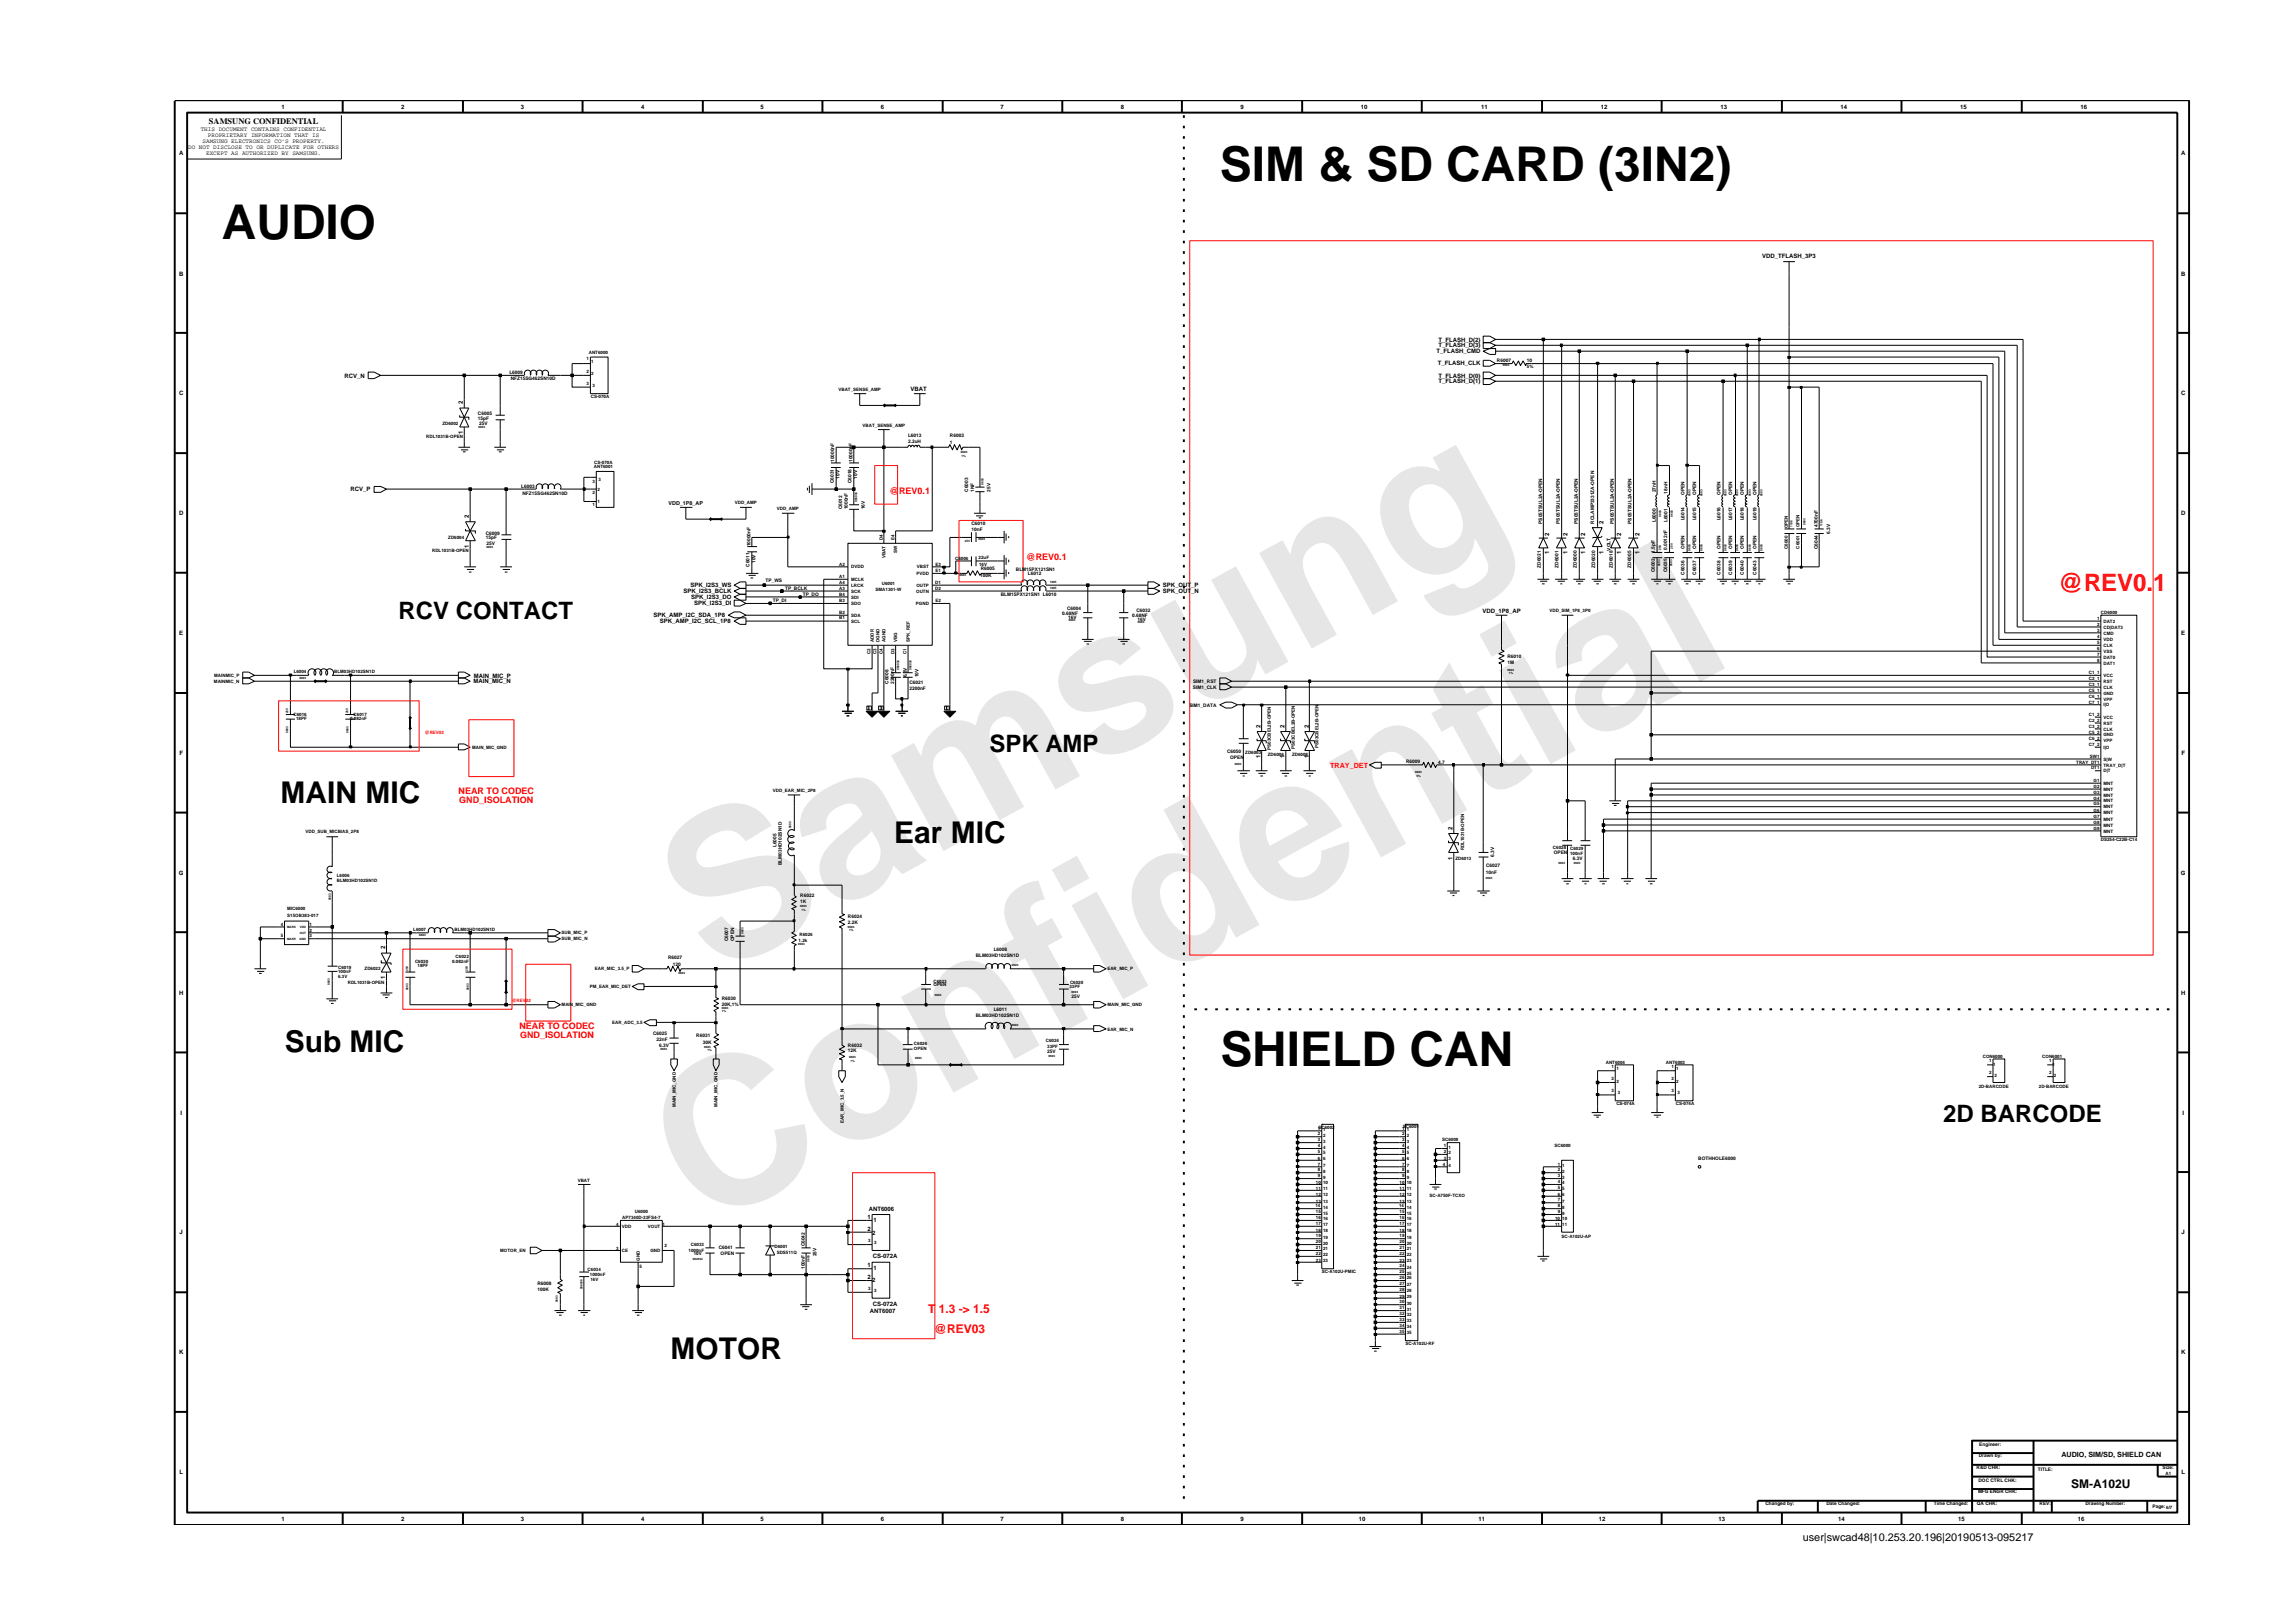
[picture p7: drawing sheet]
<svg xmlns="http://www.w3.org/2000/svg" width="297mm" height="210mm" viewBox="0 0 297 210" stroke-linecap="round" stroke-linejoin="round" font-family="sans-serif">
<defs><g id="words">
<g font-size="26.5" fill="#e6e6e6">
<text x="92.4" y="126.7" transform="rotate(-29 92.4 126.7)">Samsung</text>
<text x="91.1" y="159.4" transform="rotate(-29 91.1 159.4)">Confidential</text>
</g>
<g font-size="6.2">
<text x="158" y="23.4">SIM &amp; SD CARD (3IN2)</text>
<text x="28.7" y="30.9">AUDIO</text>
<text x="158.1" y="138.1">SHIELD CAN</text>
</g>
<g font-size="3.9">
<text x="36.4" y="104">MAIN MIC</text>
<text x="115.8" y="109.2">Ear MIC</text>
<text x="36.9" y="136.2">Sub MIC</text>
<text x="86.9" y="176">MOTOR</text>
</g>
<text font-size="3.1" fill="#f00" x="266.6" y="76.5">@REV0.1</text>
<g font-size="3.1">
<text x="51.6" y="80.2">RCV CONTACT</text>
<text x="128.2" y="97.4">SPK AMP</text>
<text x="251.7" y="145.3">2D BARCODE</text>
</g>
<g font-size="1.6" fill="#f00">
<text x="120.2" y="170.1">T 1.3 -&gt; 1.5</text>
<text x="121" y="172.6">@REV03</text>
</g>
<text font-size="1.6" x="268.3" y="192.8">SM-A102U</text>
<text font-size="1.4" x="233.5" y="199.7">user|swcad48|10.253.20.196|20190513-095217</text>
<g font-size="1.2" fill="#f00">
<text x="115.2" y="64">@REV0.1</text>
<text x="132.9" y="72.5">@REV0.1</text>
<text x="59.4" y="102.8">NEAR TO CODEC</text>
<text x="59.5" y="104">GND_ISOLATION</text>
<text x="67.3" y="133.3">NEAR TO CODEC</text>
<text x="67.4" y="134.5">GND_ISOLATION</text>
</g>
<text font-size="1.1" x="27.1" y="16.1">SAMSUNG CONFIDENTIAL</text>
<text font-size=".9" fill="#f00" x="172.3" y="99.4">TRAY_DET</text>
<text font-size=".9" x="267" y="188.8">AUDIO, SIM/SD, SHIELD CAN</text>
<g font-size=".8">
<text x="26" y="17">THIS DOCUMENT CONTAINS CONFIDENTIAL</text>
<text x="26.9" y="17.8">PROPRIETARY INFORMATION THAT IS</text>
<text x="36.5" y="14.1">1</text>
<text x="52" y="14.1">2</text>
<text x="67.5" y="14.1">3</text>
<text x="83" y="14.1">4</text>
<text x="98.5" y="14.1">5</text>
<text x="114.1" y="14.1">6</text>
<text x="129.6" y="14.1">7</text>
<text x="145.2" y="14.1">8</text>
<text x="160.7" y="14.1">9</text>
<text x="176.3" y="14.1">10</text>
<text x="191.9" y="14.1">11</text>
<text x="207.4" y="14.1">12</text>
<text x="222.9" y="14.1">13</text>
<text x="238.4" y="14.1">14</text>
<text x="253.9" y="14.1">15</text>
<text x="269.5" y="14.1">16</text>
<text x="23.2" y="20.1">A</text>
<text x="24.4" y="19.3">DO NOT DISCLOSE TO OR DUPLICATE FOR OTHERS</text>
<text x="26.2" y="18.5">SAMSUNG ELECTRONICS CO’S PROPERTY.</text>
<text x="26.7" y="20.1">EXCEPT AS AUTHORIZED BY SAMSUNG.</text>
<text x="282.5" y="20.1">A</text>
<text x="23.2" y="35.7">B</text>
<text x="228.3" y="33.4">VDD_TFLASH_3P3</text>
<text x="282.5" y="35.7">B</text>
<text x="186.1" y="45.8">T_FLASH_CMD</text>
<text x="186.3" y="47.3">T_FLASH_CLK</text>
<text x="186.4" y="45">T_FLASH_D(3)</text>
<text x="186.4" y="44.3">T_FLASH_D(2)</text>
<text x="23.2" y="51.2">C</text>
<text x="44.6" y="48.9">RCV_N</text>
<text x="60" y="52.4" transform="rotate(-90 60 52.4)">2</text>
<text x="117.9" y="50.7">VBAT</text>
<text x="186.4" y="49.7">T_FLASH_D(1)</text>
<text x="186.4" y="48.9">T_FLASH_D(0)</text>
<text x="282.5" y="51.2">C</text>
<text x="60" y="56.2" transform="rotate(-90 60 56.2)">1</text>
<text x="45.4" y="63.6">RCV_P</text>
<text x="23.2" y="66.7">D</text>
<text x="60.7" y="71" transform="rotate(-90 60.7 71)">1</text>
<text x="60.7" y="67.1" transform="rotate(-90 60.7 67.1)">2</text>
<text x="200.7" y="71.8" transform="rotate(-90 200.7 71.8)">1</text>
<text x="200.7" y="69.5" transform="rotate(-90 200.7 69.5)">2</text>
<text x="203.1" y="71.8" transform="rotate(-90 203.1 71.8)">1</text>
<text x="203.1" y="69.5" transform="rotate(-90 203.1 69.5)">2</text>
<text x="205.3" y="71.8" transform="rotate(-90 205.3 71.8)">1</text>
<text x="205.3" y="69.5" transform="rotate(-90 205.3 69.5)">2</text>
<text x="207.7" y="71.8" transform="rotate(-90 207.7 71.8)">1</text>
<text x="207.7" y="67.9" transform="rotate(-90 207.7 67.9)">2</text>
<text x="210" y="71.8" transform="rotate(-90 210 71.8)">1</text>
<text x="210" y="69.5" transform="rotate(-90 210 69.5)">2</text>
<text x="212.4" y="71.8" transform="rotate(-90 212.4 71.8)">1</text>
<text x="212.4" y="69.5" transform="rotate(-90 212.4 69.5)">2</text>
<text x="282.5" y="66.7">D</text>
<text x="88.6" y="76.9">SPK_I2S3_BCLK</text>
<text x="89.5" y="76">SPK_I2S3_WS</text>
<text x="89.5" y="77.6">SPK_I2S3_DO</text>
<text x="150.7" y="76.1">SPK_OUT_P</text>
<text x="150.7" y="76.9">SPK_OUT_N</text>
<text x="23.2" y="82.3">E</text>
<text x="84.6" y="80">SPK_AMP_I2C_SDA_1P8</text>
<text x="85.5" y="80.7">SPK_AMP_I2C_SCL_1P8</text>
<text x="89.9" y="78.4">SPK_I2S3_DI</text>
<text x="192" y="79.4">VDD_1P8_AP</text>
<text x="282.6" y="82.3">E</text>
<text x="61.3" y="88.5">MAIN_MIC_N</text>
<text x="61.4" y="87.8">MAIN_MIC_P</text>
<text x="163.3" y="94.3" transform="rotate(-90 163.3 94.3)">2</text>
<text x="166.4" y="94.3" transform="rotate(-90 166.4 94.3)">2</text>
<text x="169.5" y="94.3" transform="rotate(-90 169.5 94.3)">2</text>
<text x="23.2" y="97.8">F</text>
<text x="163.3" y="98.2" transform="rotate(-90 163.3 98.2)">1</text>
<text x="166.4" y="98.2" transform="rotate(-90 166.4 98.2)">1</text>
<text x="169.5" y="98.2" transform="rotate(-90 169.5 98.2)">1</text>
<text x="282.6" y="97.8">F</text>
<text x="188.2" y="107.5" transform="rotate(-90 188.2 107.5)">2</text>
<text x="23.2" y="113.3">G</text>
<text x="188.2" y="111.4" transform="rotate(-90 188.2 111.4)">1</text>
<text x="282.5" y="113.3">G</text>
<text x="49.9" y="123" transform="rotate(-90 49.9 123)">2</text>
<text x="23.2" y="128.8">H</text>
<text x="49.9" y="126.9" transform="rotate(-90 49.9 126.9)">1</text>
<text x="282.5" y="128.8">H</text>
<text x="23.4" y="144.4">I</text>
<text x="282.7" y="144.4">I</text>
<text x="23.3" y="159.9">J</text>
<text x="112.4" y="157.9">1</text>
<text x="112.4" y="159.4">2</text>
<text x="112.5" y="156.9">ANT6006</text>
<text x="113" y="159.9">2</text>
<text x="113.1" y="158.3">1</text>
<text x="282.6" y="159.9">J</text>
<text x="112.4" y="164.1">1</text>
<text x="112.4" y="165.7">2</text>
<text x="113" y="166.1">2</text>
<text x="113.1" y="162.9">CS-072A</text>
<text x="113.1" y="164.5">1</text>
<text x="112.7" y="170.1">ANT6007</text>
<text x="113.1" y="169.2">CS-072A</text>
<text x="23.2" y="175.4">K</text>
<text x="282.5" y="175.4">K</text>
<text x="23.2" y="191">L</text>
<text x="282.6" y="191">L</text>
<text x="36.5" y="197">1</text>
<text x="52" y="197">2</text>
<text x="67.5" y="197">3</text>
<text x="83" y="197">4</text>
<text x="98.5" y="197">5</text>
<text x="114.1" y="197">6</text>
<text x="129.6" y="197">7</text>
<text x="145.2" y="197">8</text>
<text x="160.7" y="197">9</text>
<text x="176" y="197">10</text>
<text x="191.5" y="197">11</text>
<text x="207.1" y="197">12</text>
<text x="222.6" y="197">13</text>
<text x="238.1" y="197">14</text>
<text x="253.7" y="197">15</text>
<text x="269.2" y="197">16</text>
</g>
<text font-size=".7" x="86.6" y="65.4">VDD_1P8_AP</text>
<g font-size=".6">
<text x="76" y="46.7">1</text>
<text x="76.3" y="45.9">ANT6000</text>
<text x="76.6" y="47">1</text>
<text x="193.9" y="46.8">R6007</text>
<text x="197.8" y="47.7">5%</text>
<text x="197.8" y="46.8">10</text>
<text x="61.9" y="53.8">C6005</text>
<text x="66" y="48.5">L6009</text>
<text x="66.2" y="49.3">NFZ15SG462SN10D</text>
<text x="76" y="48.3">2</text>
<text x="76" y="49.8">3</text>
<text x="76.5" y="51.6">CS-070A</text>
<text x="76.6" y="48.5">2</text>
<text x="76.8" y="50.2">3</text>
<text x="108.6" y="50.6">VBAT_SENSE_AMP</text>
<text x="55.2" y="56.8">RDL1031B-OPEN</text>
<text x="57.3" y="55.1">ZD6002</text>
<text x="61.9" y="54.4">15pF</text>
<text x="62.1" y="55.1">25V</text>
<text x="108.1" y="59.8" transform="rotate(-90 108.1 59.8)">10000nF</text>
<text x="110.4" y="59.8" transform="rotate(-90 110.4 59.8)">10000nF</text>
<text x="111.7" y="55.3">VBAT_SENSE_AMP</text>
<text x="117.6" y="57.3">2.2uH</text>
<text x="117.6" y="56.6">L6013</text>
<text x="123" y="57.5">1</text>
<text x="123" y="56.7">R6003</text>
<text x="67.5" y="63.2">L6003</text>
<text x="67.7" y="64.1">NFZ15SG462SN10D</text>
<text x="76.8" y="65.5">1</text>
<text x="76.8" y="64">2</text>
<text x="76.8" y="62.6">3</text>
<text x="76.9" y="60.7">ANT6001</text>
<text x="77" y="60.1">CS-070A</text>
<text x="77.4" y="65.2">1</text>
<text x="77.4" y="63.6">2</text>
<text x="77.5" y="62.3">3</text>
<text x="95.2" y="65.3">VDD_AMP</text>
<text x="108" y="62.6" transform="rotate(-90 108 62.6)">C6031</text>
<text x="108.8" y="62" transform="rotate(-90 108.8 62)">10V</text>
<text x="109.1" y="66" transform="rotate(-90 109.1 66)">C6012</text>
<text x="109.8" y="66" transform="rotate(-90 109.8 66)">1000nF</text>
<text x="110.3" y="62.6" transform="rotate(-90 110.3 62.6)">C6018</text>
<text x="111.1" y="62" transform="rotate(-90 111.1 62)">10V</text>
<text x="112" y="66" transform="rotate(-90 112 66)">16V</text>
<text x="125.4" y="63.7" transform="rotate(-90 125.4 63.7)">C6003</text>
<text x="126.2" y="63.7" transform="rotate(-90 126.2 63.7)">1NF</text>
<text x="128.3" y="63.7" transform="rotate(-90 128.3 63.7)">25V</text>
<text x="214.5" y="63.8" transform="rotate(-90 214.5 63.8)">27nH</text>
<text x="216" y="64" transform="rotate(-90 216 64)">18nH</text>
<text x="218.2" y="64.1" transform="rotate(-90 218.2 64.1)">OPEN</text>
<text x="219.7" y="64.1" transform="rotate(-90 219.7 64.1)">OPEN</text>
<text x="222.9" y="64.1" transform="rotate(-90 222.9 64.1)">OPEN</text>
<text x="224.4" y="64.1" transform="rotate(-90 224.4 64.1)">OPEN</text>
<text x="225.9" y="64.1" transform="rotate(-90 225.9 64.1)">OPEN</text>
<text x="227.5" y="64.1" transform="rotate(-90 227.5 64.1)">OPEN</text>
<text x="56" y="71.6">RDL1031B-OPEN</text>
<text x="58.1" y="69.8">ZD6004</text>
<text x="62.9" y="69.9">15pF</text>
<text x="62.9" y="69.3">C6009</text>
<text x="63" y="70.6">25V</text>
<text x="97.2" y="70.8" transform="rotate(-90 97.2 70.8)">10000nF</text>
<text x="100.6" y="66.1">VDD_AMP</text>
<text x="114.4" y="70" transform="rotate(-90 114.4 70)">D4</text>
<text x="115.9" y="70" transform="rotate(-90 115.9 70)">E4</text>
<text x="116.2" y="71.7" transform="rotate(-90 116.2 71.7)">SW</text>
<text x="125.8" y="68">C6010</text>
<text x="125.8" y="68.8">10nF</text>
<text x="199.8" y="67.8" transform="rotate(-90 199.8 67.8)">PS05TSUL2A-OPEN</text>
<text x="202" y="67.8" transform="rotate(-90 202 67.8)">PS05TSUL2A-OPEN</text>
<text x="204.4" y="67.8" transform="rotate(-90 204.4 67.8)">PS05TSUL2A-OPEN</text>
<text x="206.5" y="67.8" transform="rotate(-90 206.5 67.8)">RCLAMP3331ZA-OPEN</text>
<text x="208.6" y="71.3" transform="rotate(-90 208.6 71.3)">VOLT</text>
<text x="209.1" y="67.8" transform="rotate(-90 209.1 67.8)">PS05TSUL2A-OPEN</text>
<text x="211.4" y="67.8" transform="rotate(-90 211.4 67.8)">PS05TSUL2A-OPEN</text>
<text x="214.3" y="71.6" transform="rotate(-90 214.3 71.6)">1.5pF</text>
<text x="214.5" y="67.7" transform="rotate(-90 214.5 67.7)">L6000</text>
<text x="216" y="71.3" transform="rotate(-90 216 71.3)">0.0012nF</text>
<text x="216" y="67.7" transform="rotate(-90 216 67.7)">L6001</text>
<text x="218.2" y="67.4" transform="rotate(-90 218.2 67.4)">L6014</text>
<text x="218.2" y="71.1" transform="rotate(-90 218.2 71.1)">OPEN</text>
<text x="219.7" y="71.1" transform="rotate(-90 219.7 71.1)">OPEN</text>
<text x="219.7" y="67.4" transform="rotate(-90 219.7 67.4)">L6015</text>
<text x="222.9" y="71.1" transform="rotate(-90 222.9 71.1)">OPEN</text>
<text x="222.9" y="67.4" transform="rotate(-90 222.9 67.4)">L6016</text>
<text x="224.4" y="67.4" transform="rotate(-90 224.4 67.4)">L6017</text>
<text x="224.4" y="71.1" transform="rotate(-90 224.4 71.1)">OPEN</text>
<text x="225.9" y="71.1" transform="rotate(-90 225.9 71.1)">OPEN</text>
<text x="225.9" y="67.4" transform="rotate(-90 225.9 67.4)">L6018</text>
<text x="227.5" y="71.1" transform="rotate(-90 227.5 71.1)">OPEN</text>
<text x="227.5" y="67.4" transform="rotate(-90 227.5 67.4)">L6019</text>
<text x="231.6" y="71.1" transform="rotate(-90 231.6 71.1)">C6000</text>
<text x="231.6" y="68.4" transform="rotate(-90 231.6 68.4)">OPEN</text>
<text x="233.1" y="71.1" transform="rotate(-90 233.1 71.1)">C6001</text>
<text x="233.1" y="68.3" transform="rotate(-90 233.1 68.3)">OPEN</text>
<text x="235.5" y="71.1" transform="rotate(-90 235.5 71.1)">C6044</text>
<text x="235.5" y="68.3" transform="rotate(-90 235.5 68.3)">4700nF</text>
<text x="237.1" y="69.1" transform="rotate(-90 237.1 69.1)">6.3V</text>
<text x="97.1" y="73.4" transform="rotate(-90 97.1 73.4)">C6011</text>
<text x="97.8" y="72.9" transform="rotate(-90 97.8 72.9)">10V</text>
<text x="99.2" y="75.4">TP_WS</text>
<text x="100.1" y="78">TP_DI</text>
<text x="101.7" y="76.5">TP_BCLK</text>
<text x="104" y="77.2">TP_DO</text>
<text x="108.7" y="74.8">A1</text>
<text x="108.7" y="73.3">A2</text>
<text x="108.7" y="76.4">A3</text>
<text x="108.7" y="75.6">A4</text>
<text x="108.7" y="78">B3</text>
<text x="108.7" y="77.2">B4</text>
<text x="110.3" y="75.3">MCLK</text>
<text x="110.3" y="73.6">DVDD</text>
<text x="110.3" y="76.8">SCK</text>
<text x="110.3" y="76">LRCK</text>
<text x="110.3" y="77.5">SDI</text>
<text x="113.4" y="76.6">SMA1301-W</text>
<text x="114.2" y="75.8">U6001</text>
<text x="114.7" y="72.3" transform="rotate(-90 114.7 72.3)">VBAT</text>
<text x="118.7" y="76.8">OUTN</text>
<text x="118.7" y="74.5">PVDD</text>
<text x="118.7" y="76">OUTP</text>
<text x="118.8" y="73.6">VBST</text>
<text x="121.2" y="75.6">D1</text>
<text x="121.2" y="76.4">D2</text>
<text x="121.2" y="74.1">E1</text>
<text x="121.2" y="78">E2</text>
<text x="121.2" y="73.3">E3</text>
<text x="123.7" y="72.5">C6006</text>
<text x="126.8" y="72.4">22uF</text>
<text x="126.8" y="73.3">16V</text>
<text x="127" y="74.7">100K</text>
<text x="127.1" y="73.9">R6005</text>
<text x="129.7" y="77.2">BLM15PX121SN1 L6010</text>
<text x="131.6" y="73.9">BLM15PX121SN1</text>
<text x="133.1" y="74.5">L6012</text>
<text x="199.6" y="73.5" transform="rotate(-90 199.6 73.5)">ZD6021</text>
<text x="201.9" y="73.5" transform="rotate(-90 201.9 73.5)">ZD6001</text>
<text x="204.3" y="73.5" transform="rotate(-90 204.3 73.5)">ZD6000</text>
<text x="206.6" y="73.5" transform="rotate(-90 206.6 73.5)">ZD6020</text>
<text x="208.9" y="73.5" transform="rotate(-90 208.9 73.5)">ZD6018</text>
<text x="211.3" y="73.5" transform="rotate(-90 211.3 73.5)">ZD6005</text>
<text x="214.3" y="74.2" transform="rotate(-90 214.3 74.2)">C6002</text>
<text x="216" y="74.2" transform="rotate(-90 216 74.2)">C6035</text>
<text x="218.2" y="74.5" transform="rotate(-90 218.2 74.5)">C6036</text>
<text x="219.7" y="74.5" transform="rotate(-90 219.7 74.5)">C6037</text>
<text x="222.9" y="74.5" transform="rotate(-90 222.9 74.5)">C6038</text>
<text x="224.4" y="74.5" transform="rotate(-90 224.4 74.5)">C6039</text>
<text x="225.9" y="74.5" transform="rotate(-90 225.9 74.5)">C6040</text>
<text x="227.5" y="74.5" transform="rotate(-90 227.5 74.5)">C6043</text>
<text x="108.7" y="80.3">B1</text>
<text x="108.7" y="79.5">B2</text>
<text x="110.3" y="80.7">SCL</text>
<text x="110.3" y="79.9">SDA</text>
<text x="110.3" y="78.4">SDO</text>
<text x="113.2" y="83.2" transform="rotate(-90 113.2 83.2)">ADDR</text>
<text x="113.9" y="83.2" transform="rotate(-90 113.9 83.2)">DGND</text>
<text x="114.7" y="83.2" transform="rotate(-90 114.7 83.2)">AGND</text>
<text x="116.2" y="83.2" transform="rotate(-90 116.2 83.2)">VBG</text>
<text x="117.8" y="83.2" transform="rotate(-90 117.8 83.2)">SPK_REF</text>
<text x="118.7" y="78.4">PGND</text>
<text x="137.6" y="79.6">0.68NF</text>
<text x="138.2" y="79">C6004</text>
<text x="138.4" y="80.2">16V</text>
<text x="146.7" y="79.9">0.68NF</text>
<text x="147.2" y="79.3">C6032</text>
<text x="147.3" y="80.5">16V</text>
<text x="200.7" y="79.3">VDD_SIM_1P8_3P0</text>
<text x="271.7" y="82.7">4</text>
<text x="271.7" y="83.4">5</text>
<text x="271.7" y="80.3">1</text>
<text x="271.7" y="81.1">2</text>
<text x="271.7" y="81.9">3</text>
<text x="272.1" y="79.5">CD6000</text>
<text x="272.5" y="83.8">CLK</text>
<text x="272.5" y="80.7">DAT2</text>
<text x="272.5" y="81.4">CD|DAT3</text>
<text x="272.5" y="82.2">CMD</text>
<text x="272.5" y="83">VDD</text>
<text x="27.7" y="88.5">MAINMIC_N</text>
<text x="27.7" y="87.7">MAINMIC_P</text>
<text x="38" y="87.2">L6004</text>
<text x="43.3" y="87.2">BLM03HD102SN1D</text>
<text x="112.8" y="84.7" transform="rotate(-90 112.8 84.7)">C2</text>
<text x="113.5" y="84.7" transform="rotate(-90 113.5 84.7)">C3</text>
<text x="114.4" y="84.7" transform="rotate(-90 114.4 84.7)">C4</text>
<text x="115.1" y="88.6" transform="rotate(-90 115.1 88.6)">C6008</text>
<text x="115.9" y="88.6" transform="rotate(-90 115.9 88.6)">2200nF</text>
<text x="115.9" y="84.7" transform="rotate(-90 115.9 84.7)">D3</text>
<text x="117.4" y="84.7" transform="rotate(-90 117.4 84.7)">C1</text>
<text x="117.5" y="87.7" transform="rotate(-90 117.5 87.7)">6.3V</text>
<text x="117.8" y="88.6">C6021</text>
<text x="117.8" y="89.4">2200nF</text>
<text x="119" y="87.7" transform="rotate(-90 119 87.7)">10V</text>
<text x="154.5" y="89.2">SIM1_CLK</text>
<text x="154.6" y="88.5">SIM1_RST</text>
<text x="195.3" y="86">1M</text>
<text x="195.3" y="85.2">R6010</text>
<text x="270.6" y="88.8">C3_1</text>
<text x="270.6" y="89.6">C5_1</text>
<text x="270.6" y="87.3">C1_1</text>
<text x="270.6" y="88.1">C2_1</text>
<text x="271.7" y="84.2">6</text>
<text x="271.7" y="84.9">7</text>
<text x="271.7" y="85.7">8</text>
<text x="272.5" y="89.2">CLK</text>
<text x="272.5" y="90">GND</text>
<text x="272.5" y="84.6">VSS</text>
<text x="272.5" y="85.3">DAT0</text>
<text x="272.5" y="86.1">DAT1</text>
<text x="272.5" y="87.7">VCC</text>
<text x="272.5" y="88.5">RST</text>
<text x="38" y="92.7">C6016</text>
<text x="38.3" y="93.3">18PF</text>
<text x="45.4" y="93.3">0.082nF</text>
<text x="45.8" y="92.7">C6017</text>
<text x="154.1" y="91.5">SIM1_DATA</text>
<text x="270.6" y="93.5">C2_2</text>
<text x="270.6" y="94.3">C3_2</text>
<text x="270.6" y="95">C5_2</text>
<text x="270.6" y="90.4">C6_1</text>
<text x="270.6" y="95.9">C6_2</text>
<text x="270.6" y="91.2">C7_1</text>
<text x="270.6" y="92.7">C1_2</text>
<text x="272.5" y="94.6">CLK</text>
<text x="272.5" y="95.4">GND</text>
<text x="272.5" y="90.7">VPP</text>
<text x="272.5" y="91.5">I|O</text>
<text x="272.5" y="93.1">VCC</text>
<text x="272.5" y="93.9">RST</text>
<text x="61.2" y="97">MAIN_MIC_GND</text>
<text x="158.9" y="97.6">C6050</text>
<text x="159.4" y="98.4">OPEN</text>
<text x="161.3" y="97.7">ZD6003</text>
<text x="164.2" y="97.9">ZD6006</text>
<text x="164.6" y="97.2" transform="rotate(-90 164.6 97.2)">PS03CBEL2B-OPEN</text>
<text x="167.4" y="97.9">ZD6008</text>
<text x="167.8" y="97" transform="rotate(-90 167.8 97)">PS03CBEL2B-OPEN</text>
<text x="170.8" y="96.9" transform="rotate(-90 170.8 96.9)">PS03CBEL2B-OPEN</text>
<text x="182.1" y="98.8">R6009</text>
<text x="186.3" y="98.9">4.7</text>
<text x="269" y="98.9">TRAY_DT1</text>
<text x="270.6" y="96.6">C7_2</text>
<text x="270.7" y="98.2">SW1</text>
<text x="270.9" y="99.7">DT1</text>
<text x="271.2" y="101.3">G1</text>
<text x="272.5" y="98.5">S|W</text>
<text x="272.5" y="99.3">TRAY_D|T</text>
<text x="272.5" y="100.1">D|T</text>
<text x="272.5" y="101.7">MNT</text>
<text x="272.5" y="96.2">VPP</text>
<text x="272.5" y="97">I|O</text>
<text x="39.6" y="107.9">VDD_SUB_MICBIAS_2P8</text>
<text x="100.1" y="102.6">VDD_EAR_MIC_2P8</text>
<text x="271.2" y="105.9">G7</text>
<text x="271.2" y="106.7">G8</text>
<text x="271.2" y="107.5">G9</text>
<text x="271.2" y="102.1">G2</text>
<text x="271.2" y="102.8">G3</text>
<text x="271.2" y="103.6">G4</text>
<text x="271.2" y="104.3">G5</text>
<text x="271.2" y="105.2">G6</text>
<text x="272.5" y="107.1">MNT</text>
<text x="272.5" y="107.9">MNT</text>
<text x="272.5" y="102.4">MNT</text>
<text x="272.5" y="103.2">MNT</text>
<text x="272.5" y="104">MNT</text>
<text x="272.5" y="104.7">MNT</text>
<text x="272.5" y="105.5">MNT</text>
<text x="272.5" y="106.3">MNT</text>
<text x="43.6" y="113.7">L6006</text>
<text x="100.6" y="109.8" transform="rotate(-90 100.6 109.8)">L6005</text>
<text x="101.3" y="112.1" transform="rotate(-90 101.3 112.1)">BLM03HD102SN1D</text>
<text x="188.5" y="111.4">ZD6013</text>
<text x="189.7" y="110.2" transform="rotate(-90 189.7 110.2)">RDL1031B-OPEN</text>
<text x="192.5" y="113.2">10nF</text>
<text x="192.5" y="112.3">C6027</text>
<text x="193.6" y="111" transform="rotate(-90 193.6 111)">6.3V</text>
<text x="201.2" y="110">C6028</text>
<text x="201.3" y="110.6">OPEN</text>
<text x="203.4" y="110.2">C6029</text>
<text x="203.4" y="110.8">100nF</text>
<text x="203.7" y="111.4">6.3V</text>
<text x="272.1" y="109">DS254-C22B-C14</text>
<text x="36.4" y="119.9">4</text>
<text x="37.2" y="117.9">MIC6000</text>
<text x="37.2" y="118.9">S15OB383-017</text>
<text x="40.1" y="119.9">1</text>
<text x="43.6" y="114.3">BLM03HD102SN1D</text>
<text x="103.7" y="117">1K</text>
<text x="103.7" y="116.2">R6022</text>
<text x="109.8" y="119.7">2.2K</text>
<text x="109.8" y="118.9">R6024</text>
<text x="36.4" y="121.4">5</text>
<text x="40.1" y="120.7">2</text>
<text x="40.1" y="121.4">3</text>
<text x="43.8" y="125.5">C6019</text>
<text x="47.2" y="125.7">ZD6022</text>
<text x="53.5" y="120.6">L6007</text>
<text x="53.8" y="124.7">C6030</text>
<text x="54.1" y="125.3">18PF</text>
<text x="58.6" y="124.7">0.082nF</text>
<text x="58.9" y="120.6">BLM03HD102SN1D</text>
<text x="59" y="124.2">C6022</text>
<text x="72.8" y="121.8">SUB_MIC_N</text>
<text x="72.8" y="121.1">SUB_MIC_P</text>
<text x="77.1" y="125.7">EAR_MIC_3.5_P</text>
<text x="86.6" y="124.2">R6027</text>
<text x="87.2" y="125.1">120</text>
<text x="94.3" y="121.9" transform="rotate(-90 94.3 121.9)">C6007</text>
<text x="95.1" y="121.9" transform="rotate(-90 95.1 121.9)">OPEN</text>
<text x="103.5" y="122">1.2k</text>
<text x="103.6" y="121.3">R6026</text>
<text x="126.4" y="124">BLM03HD102SN1D</text>
<text x="128.7" y="123.2">L6008</text>
<text x="143.5" y="125.7">EAR_MIC_P</text>
<text x="43.8" y="126.1">100nF</text>
<text x="43.8" y="126.7">6.3V</text>
<text x="45.1" y="127.5">RDL1031B-OPEN</text>
<text x="72.8" y="130.4">MAIN_MIC_GND</text>
<text x="76.4" y="128">PM_EAR_MIC_DET</text>
<text x="93.5" y="130.3">20K,1%</text>
<text x="93.5" y="129.6">R6030</text>
<text x="120.9" y="127.3">C6023</text>
<text x="120.9" y="127.8">OPEN</text>
<text x="126.4" y="131.7">BLM03HD102SN1D</text>
<text x="128.7" y="131">L6011</text>
<text x="138.5" y="128">33PF</text>
<text x="138.6" y="127.5">C6020</text>
<text x="138.8" y="129.3">25V</text>
<text x="143.5" y="130.4">MAIN_MIC_GND</text>
<text x="79.3" y="132.7">EAR_ADC_3.5</text>
<text x="84.6" y="134.1">C6025</text>
<text x="85" y="134.8">22nF</text>
<text x="85.4" y="135.6">6.3V</text>
<text x="90.2" y="134.4">R6031</text>
<text x="91" y="135.2">30K</text>
<text x="109.8" y="136.3">12K</text>
<text x="109.8" y="135.6">R6032</text>
<text x="118.4" y="135.4">C6026</text>
<text x="118.4" y="136">OPEN</text>
<text x="135.5" y="135">C6024</text>
<text x="135.7" y="136.5">25V</text>
<text x="135.7" y="135.8">33PF</text>
<text x="143.5" y="133.5">EAR_MIC_N</text>
<text x="208" y="137.8">ANT6004</text>
<text x="215.8" y="137.8">ANT6003</text>
<text x="256.9" y="137">CON6000</text>
<text x="257.7" y="137.6">1</text>
<text x="264.6" y="137">CON6001</text>
<text x="265.5" y="137.6">1</text>
<text x="87.5" y="143.4" transform="rotate(-90 87.5 143.4)">MAIN_MIC_GND</text>
<text x="93" y="143.4" transform="rotate(-90 93 143.4)">MAIN_MIC_GND</text>
<text x="208.7" y="138.4">1</text>
<text x="208.7" y="139.9">2</text>
<text x="208.7" y="141.4">3</text>
<text x="209.4" y="143.2">CS-074A</text>
<text x="209.4" y="138.6">1</text>
<text x="209.4" y="140.2">2</text>
<text x="209.6" y="141.8">3</text>
<text x="216.5" y="138.4">1</text>
<text x="216.5" y="139.9">2</text>
<text x="216.5" y="141.4">3</text>
<text x="217.1" y="143.2">CS-074A</text>
<text x="217.1" y="138.6">1</text>
<text x="217.1" y="140.2">2</text>
<text x="217.3" y="141.8">3</text>
<text x="256.3" y="141">2D-BARCODE</text>
<text x="257.7" y="139.1">2</text>
<text x="258.2" y="138">1</text>
<text x="258.4" y="139.6">2</text>
<text x="264.1" y="141">2D-BARCODE</text>
<text x="265.5" y="139.1">2</text>
<text x="265.9" y="138">1</text>
<text x="266.1" y="139.6">2</text>
<text x="109.3" y="145.5" transform="rotate(-90 109.3 145.5)">EAR_MIC_3.5_N</text>
<text x="170.7" y="147.9">3</text>
<text x="170.7" y="148.6">4</text>
<text x="170.7" y="149.4">5</text>
<text x="170.7" y="147.1">2</text>
<text x="170.7" y="146.3">1SC6002</text>
<text x="171.4" y="148">3</text>
<text x="171.4" y="148.8">4</text>
<text x="171.4" y="149.5">5</text>
<text x="171.4" y="147.3">2</text>
<text x="171.4" y="146.5">1</text>
<text x="181.6" y="146.3">1</text>
<text x="181.6" y="148.6">4</text>
<text x="181.6" y="149.4">5</text>
<text x="181.6" y="147.9">3</text>
<text x="181.6" y="147.1">2</text>
<text x="181.7" y="146.1">SC6001</text>
<text x="182.2" y="148.8">4</text>
<text x="182.2" y="149.5">5</text>
<text x="182.2" y="148">3</text>
<text x="182.2" y="147.3">2</text>
<text x="182.2" y="146.5">1</text>
<text x="186.8" y="147.9">SC6008</text>
<text x="187.1" y="149.4">2</text>
<text x="187.1" y="148.6">1</text>
<text x="187.6" y="148.8">1</text>
<text x="187.6" y="149.5">2</text>
<text x="201.4" y="148.6">SC6000</text>
<text x="74.8" y="153.1">VBAT</text>
<text x="170.5" y="154.2">11</text>
<text x="170.5" y="155">12</text>
<text x="170.5" y="153.4">10 10</text>
<text x="170.5" y="155.8">13 13</text>
<text x="170.7" y="152.5">9</text>
<text x="170.7" y="150.2">6</text>
<text x="170.7" y="151">7</text>
<text x="170.7" y="151.8">8</text>
<text x="171.4" y="152.7">9</text>
<text x="171.4" y="150.3">6</text>
<text x="171.4" y="151.2">7</text>
<text x="171.4" y="151.9">8</text>
<text x="171.4" y="154.2">11</text>
<text x="171.4" y="155">12</text>
<text x="181.3" y="155">12</text>
<text x="181.3" y="153.4">10 10</text>
<text x="181.3" y="154.2">11</text>
<text x="181.3" y="155.8">13 13</text>
<text x="181.6" y="150.2">6</text>
<text x="181.6" y="151">7</text>
<text x="181.6" y="151.8">8</text>
<text x="181.6" y="152.5">9</text>
<text x="182.2" y="150.3">6</text>
<text x="182.2" y="151.2">7</text>
<text x="182.2" y="151.9">8</text>
<text x="182.2" y="152.7">9</text>
<text x="182.2" y="155">12</text>
<text x="182.2" y="154.2">11</text>
<text x="185.2" y="155.1">SC-A750F-TCXO</text>
<text x="186.9" y="151">4</text>
<text x="187.1" y="150.2">3</text>
<text x="187.6" y="150.3">3</text>
<text x="187.6" y="151.2">4</text>
<text x="201.8" y="151.8">2</text>
<text x="201.8" y="152.5">3</text>
<text x="201.8" y="153.3">4</text>
<text x="201.8" y="154">5</text>
<text x="201.8" y="154.9">6</text>
<text x="201.8" y="155.6">7</text>
<text x="201.8" y="151">1</text>
<text x="202.4" y="151.9">2</text>
<text x="202.4" y="152.7">3</text>
<text x="202.4" y="153.4">4</text>
<text x="202.4" y="154.2">5</text>
<text x="202.4" y="155">6</text>
<text x="202.4" y="155.8">7</text>
<text x="202.4" y="151.2">1</text>
<text x="220" y="150.3">BOTHHOLE6000</text>
<text x="79.8" y="162">3</text>
<text x="79.8" y="158.9">4</text>
<text x="80.5" y="159.1">VDD</text>
<text x="80.6" y="157.9">AP7340D-33FS4-7</text>
<text x="82.2" y="157.2">U6000</text>
<text x="83.9" y="159.1">VOUT</text>
<text x="85.8" y="158.9">1</text>
<text x="86.1" y="161.6">2</text>
<text x="89.5" y="161.4">C6033</text>
<text x="93.1" y="161.8">C6041</text>
<text x="100.3" y="161.7">D6001</text>
<text x="104.3" y="161.5" transform="rotate(-90 104.3 161.5)">C6042</text>
<text x="112.5" y="160.9">3</text>
<text x="113.2" y="161.2">3</text>
<text x="170.4" y="156.4">14</text>
<text x="170.5" y="157.2">15</text>
<text x="170.5" y="157.9">16</text>
<text x="170.5" y="158.7">17</text>
<text x="170.5" y="159.5">18</text>
<text x="170.5" y="160.3">19</text>
<text x="170.5" y="161.1">20</text>
<text x="170.5" y="161.8">21</text>
<text x="171.4" y="157.3">15</text>
<text x="171.4" y="158.1">16</text>
<text x="171.4" y="158.9">17</text>
<text x="171.4" y="159.6">18</text>
<text x="171.4" y="160.5">19</text>
<text x="171.4" y="161.2">20</text>
<text x="171.4" y="162">21</text>
<text x="171.4" y="156.6">14</text>
<text x="181.2" y="156.4">14</text>
<text x="181.3" y="157.2">15</text>
<text x="181.3" y="157.9">16</text>
<text x="181.3" y="158.7">17</text>
<text x="181.3" y="159.5">18</text>
<text x="181.3" y="160.3">19</text>
<text x="181.3" y="161.1">20</text>
<text x="181.3" y="161.8">21</text>
<text x="182.2" y="161.2">20</text>
<text x="182.2" y="162">21</text>
<text x="182.2" y="156.6">14</text>
<text x="182.2" y="157.3">15</text>
<text x="182.2" y="158.1">16</text>
<text x="182.2" y="158.9">17</text>
<text x="182.2" y="159.6">18</text>
<text x="182.2" y="160.5">19</text>
<text x="201.5" y="158.9">11</text>
<text x="201.5" y="158.1">10 10</text>
<text x="201.8" y="156.4">8</text>
<text x="201.8" y="157.2">9</text>
<text x="202.3" y="160.4">SC-A102U-AP</text>
<text x="202.4" y="157.3">9</text>
<text x="202.4" y="158.9">11</text>
<text x="202.4" y="156.6">8</text>
<text x="64.8" y="162.2">MOTOR_EN</text>
<text x="69.6" y="167.2">100K</text>
<text x="69.6" y="166.5">R6008</text>
<text x="76.1" y="164.7">C6034</text>
<text x="76.4" y="165.3">1000nF</text>
<text x="76.5" y="165.9">16V</text>
<text x="80.5" y="162.2">CE</text>
<text x="82.8" y="164.3">5</text>
<text x="82.9" y="163.4" transform="rotate(-90 82.9 163.4)">GND</text>
<text x="84.2" y="162.2">GND</text>
<text x="89.2" y="162.2">1000nF</text>
<text x="89.9" y="162.6">10V</text>
<text x="93.3" y="162.6">OPEN</text>
<text x="100.6" y="162.4">SDS511Q</text>
<text x="104.3" y="164.4" transform="rotate(-90 104.3 164.4)">100nF</text>
<text x="105.8" y="162.8" transform="rotate(-90 105.8 162.8)">25V</text>
<text x="112.5" y="167.1">3</text>
<text x="113.2" y="167.4">3</text>
<text x="170.5" y="162.6">22</text>
<text x="170.5" y="163.4">23</text>
<text x="171.2" y="164.9">SC-A102U-PMIC</text>
<text x="171.4" y="162.8">22</text>
<text x="171.4" y="163.5">23</text>
<text x="181.3" y="167.2">28</text>
<text x="181.3" y="162.6">22</text>
<text x="181.3" y="163.4">23</text>
<text x="181.3" y="164.2">24</text>
<text x="181.3" y="165">25</text>
<text x="181.3" y="165.7">26 26</text>
<text x="181.3" y="166.5">27</text>
<text x="182.2" y="166.7">27</text>
<text x="182.2" y="167.4">28</text>
<text x="182.2" y="162.8">22</text>
<text x="182.2" y="163.5">23</text>
<text x="182.2" y="164.4">24</text>
<text x="182.2" y="165.1">25</text>
<text x="181.3" y="172.7">35</text>
<text x="181.3" y="168.1">29</text>
<text x="181.3" y="168.9">30</text>
<text x="181.3" y="169.6">31</text>
<text x="181.3" y="170.4">32</text>
<text x="181.3" y="171.1">33</text>
<text x="181.3" y="171.9">34</text>
<text x="182.2" y="172.1">34</text>
<text x="182.2" y="172.8">35</text>
<text x="182.2" y="168.2">29</text>
<text x="182.2" y="169">30</text>
<text x="182.2" y="169.8">31</text>
<text x="182.2" y="170.5">32</text>
<text x="182.2" y="171.3">33</text>
<text x="182.1" y="174.2">SC-A102U-RF</text>
<text x="256" y="190.3">R&amp;D CHK:</text>
<text x="256.3" y="191.9">DOC CTRL CHK:</text>
<text x="256.3" y="188.8">Drawn by:</text>
<text x="256.4" y="187.3">Engineer:</text>
<text x="264" y="190.6">TITLE:</text>
<text x="280.1" y="190.3">Size:</text>
<text x="280.5" y="191.1">A1</text>
<text x="228.7" y="195">Changed by:</text>
<text x="236.6" y="195">Date Changed:</text>
<text x="250.5" y="195">Time Changed:</text>
<text x="256.1" y="195">QA CHK:</text>
<text x="256.2" y="193.5">MFG ENGR CHK:</text>
<text x="264.2" y="195">REV:</text>
<text x="270.2" y="195">Drawing Number:</text>
<text x="278.8" y="195.4">Page:6/7</text>
</g>
<g font-size=".6" fill="#f00">
<text x="55" y="95.1">@REV02</text>
<text x="66.3" y="129.8">@REV02</text>
</g>
<g font-size=".4">
<text x="194.7" y="47.4">0603</text>
<text x="62" y="55.4">0603</text>
<text x="124.5" y="58.7">0603</text>
<text x="124.6" y="59.2">1%</text>
<text x="111.1" y="65.1" transform="rotate(-90 111.1 65.1)">066036</text>
<text x="127.4" y="62.8" transform="rotate(-90 127.4 62.8)">0603</text>
<text x="219" y="64.3" transform="rotate(-90 219 64.3)">0603</text>
<text x="220.5" y="64.3" transform="rotate(-90 220.5 64.3)">0603</text>
<text x="223.7" y="64.3" transform="rotate(-90 223.7 64.3)">0603</text>
<text x="225.2" y="64.3" transform="rotate(-90 225.2 64.3)">0603</text>
<text x="226.8" y="64.3" transform="rotate(-90 226.8 64.3)">0603</text>
<text x="228.3" y="64.3" transform="rotate(-90 228.3 64.3)">0603</text>
<text x="63" y="71">0603</text>
<text x="125" y="70.2">25V</text>
<text x="126.8" y="70">0603</text>
<text x="215.2" y="66.9" transform="rotate(-90 215.2 66.9)">0603</text>
<text x="215.2" y="71.2" transform="rotate(-90 215.2 71.2)">25V</text>
<text x="216.7" y="71.1" transform="rotate(-90 216.7 71.1)">25V</text>
<text x="216.7" y="66.9" transform="rotate(-90 216.7 66.9)">0603</text>
<text x="219" y="71.3" transform="rotate(-90 219 71.3)">0603</text>
<text x="220.5" y="71.3" transform="rotate(-90 220.5 71.3)">0603</text>
<text x="223.7" y="71.3" transform="rotate(-90 223.7 71.3)">0603</text>
<text x="225.2" y="71.3" transform="rotate(-90 225.2 71.3)">0603</text>
<text x="226.8" y="71.3" transform="rotate(-90 226.8 71.3)">0603</text>
<text x="228.3" y="71.3" transform="rotate(-90 228.3 71.3)">0603</text>
<text x="232.2" y="68.3" transform="rotate(-90 232.2 68.3)">1106</text>
<text x="233.9" y="68" transform="rotate(-90 233.9 68)">0603</text>
<text x="236.1" y="68.2" transform="rotate(-90 236.1 68.2)">1106</text>
<text x="124.3" y="74.6">0603</text>
<text x="136" y="75.5">1005</text>
<text x="136" y="76.3">1005</text>
<text x="215.1" y="73.4" transform="rotate(-90 215.1 73.4)">0603</text>
<text x="216.6" y="73.4" transform="rotate(-90 216.6 73.4)">0603</text>
<text x="138.4" y="80.5">0603</text>
<text x="147.4" y="80.7">0603</text>
<text x="38.8" y="87.9">0603</text>
<text x="116.5" y="86.8" transform="rotate(-90 116.5 86.8)">066036</text>
<text x="118.1" y="86.8" transform="rotate(-90 118.1 86.8)">066036</text>
<text x="195.3" y="86.9">0603</text>
<text x="195.4" y="87.3">1%</text>
<text x="37.3" y="95" transform="rotate(-90 37.3 95)">0603</text>
<text x="37.3" y="92.4" transform="rotate(-90 37.3 92.4)">25V</text>
<text x="45.1" y="92.4" transform="rotate(-90 45.1 92.4)">25V</text>
<text x="45.2" y="95" transform="rotate(-90 45.2 95)">0603</text>
<text x="160" y="99.1">0603</text>
<text x="183.3" y="100.2">0603</text>
<text x="183.5" y="100.7">5%</text>
<text x="102.5" y="107.3" transform="rotate(-90 102.5 107.3)">0603</text>
<text x="192.5" y="113.8">0603</text>
<text x="201.9" y="112">0603</text>
<text x="203.9" y="111.9">0603</text>
<text x="42.9" y="116.6" transform="rotate(-90 42.9 116.6)">0603</text>
<text x="103.7" y="117.5">0603</text>
<text x="103.8" y="118">1%</text>
<text x="37.2" y="120.2">MARK</text>
<text x="37.2" y="121.8">MAKR</text>
<text x="38.8" y="121.8">GND</text>
<text x="38.8" y="120.2">VDD</text>
<text x="38.8" y="121">OUT</text>
<text x="52.9" y="125.8" transform="rotate(-90 52.9 125.8)">25V</text>
<text x="54.3" y="121.3">0603</text>
<text x="60.6" y="125.8" transform="rotate(-90 60.6 125.8)">25V</text>
<text x="96.3" y="121" transform="rotate(-90 96.3 121)">0603</text>
<text x="103.4" y="122.5">0603</text>
<text x="109.8" y="120.2">0603</text>
<text x="110" y="120.6">1%</text>
<text x="131.1" y="125.2">0603</text>
<text x="42.7" y="127.6" transform="rotate(-90 42.7 127.6)">0603</text>
<text x="52.9" y="128.3" transform="rotate(-90 52.9 128.3)">0603</text>
<text x="60.7" y="128.3" transform="rotate(-90 60.7 128.3)">0603</text>
<text x="87.9" y="126.2">0603</text>
<text x="93.5" y="131.1">1%</text>
<text x="93.5" y="130.8">0603</text>
<text x="121.1" y="129">0603</text>
<text x="138.8" y="128.6">0603</text>
<text x="85.5" y="136">0603</text>
<text x="91.2" y="135.7">0603</text>
<text x="91.6" y="136.2">1%</text>
<text x="110" y="137">0603</text>
<text x="110.2" y="137.5">1%</text>
<text x="118.6" y="137.2">0603</text>
<text x="131.1" y="132.9">0603</text>
<text x="135.8" y="136.9">0603</text>
<text x="75.5" y="167" transform="rotate(-90 75.5 167)">066036</text>
<text x="89.8" y="163.2">062032</text>
<text x="104.9" y="163.5" transform="rotate(-90 104.9 163.5)">0603</text>
<text x="72.3" y="168.7" transform="rotate(-90 72.3 168.7)">0603</text>
</g>
</g></defs>
<g fill="none" stroke="#000" stroke-width=".13">
<path d="M44.2 14.9v5.7h-20M231 33.9h1.5M231.8 33.9v34.6M47.7 48.2h.8l.8 .4-.8 .5h-.8zM49.3 48.6h18.6M59.4 57.9h1.5M59.5 53.8v.2h1.2v.4M59.5 52.9h1.2l-.6 1.1zM59.7 58.3h.9M60 48.5h.3v.3h-.3zM60 58.5h.3M60.1 54l.6 1.3h-1.2z"/>
<path d="M60.1 48.6v4.3M60.1 55.3v2.6M64 57.9h1.6M64.2 54.4h1.2M64.2 53.8h1.2M64.4 58.3h.9M64.6 48.5h.4v.3h-.4zM64.6 58.5h.4M64.8 48.6v5.2M64.8 54.4v3.5M68 48.6a.42 .42 0 0 1 .4-.6 .42 .42 0 0 1 .3 .6M68.8 48.6a.42 .42 0 0 1 .3-.6 .42 .42 0 0 1 .4 .6"/>
<path d="M69.5 48.6a.42 .42 0 0 1 .4-.6 .42 .42 0 0 1 .3 .6M70.3 48.6a.42 .42 0 0 1 .4-.6 .42 .42 0 0 1 .3 .6h5.5M73.9 48.5h.4v.3h-.4zM76.5 46.3h2.3v4.7h-2.3zM76.5 47.1h-2.4v3.1h2.4M107.6 60h1.3M108.3 60v-2.1h2.3v2.1M110 60h1.3M110.4 57.8h.4v.3h-.4zM110.6 51h1.6M110.6 57.9h7M111.4 51v1.5h3.1"/>
<path d="M113.7 55.7h1.6M114.3 57.8h.4v.3h-.4zM114.5 55.7v14.7M117.6 57.9l.1-.2h.1h.1l.1 .2M118.1 57.9v-.2h.1h.1l.1 .2M118.4 51h1.5M118.5 57.9v-.2h.1h.2v.2M118.8 57.9l.1-.2h.1h.1v.2h3.8l.1-.3 .4 .7 .2-.7 .4 .7 .3-.7 .3 .7 .1-.4h2.2v5.2M119.2 51v1.5h-3.2M120.6 57.8h.2v.3h-.2zM120.8 57.9v10.9h-4.8v1.6M192.1 43.5h.9l.7 .5-.7 .4h-.9z"/>
<path d="M192.1 44.4h.9l.7 .3-.7 .5h-.9zM192.1 49.1h.9l.7 .3-.7 .4h-.9zM192.1 48.2h.9l.7 .4-.7 .5h-.9zM192.1 46.7h.9l.7 .4-.7 .3h-.9zM192.1 45.5l.9-.3h.7v.7h-.7zM193.7 47.1h2.2l.1-.3 .4 .6 .3-.6 .3 .6 .3-.6 .3 .6 .1-.3h60.5v36.5h13.9M193.7 48.6h63.7v36.5h14.7M193.7 44h68.4v36.5h10M193.7 44.7h67.6v36.5h10.8M193.7 45.5h66v36.5h12.4M193.7 49.4h63v36.5h15.4M199.8 43.8h.3v.3h-.3z"/>
<path d="M199.9 44v25.7M202.1 44.6h.3v.3h-.3zM202.3 44.7v25M204.4 45.3h.4v.4h-.4zM204.6 45.5v24.2M206.8 46.9h.3v.3h-.3zM207 47.1v21.3M209.1 48.5h.3v.3h-.3zM209.2 48.6v21.1M211.4 49.2h.4v.4h-.4zM211.6 49.4v20.3M214.6 46.9h.2v.3h-.2z"/>
<path d="M214.7 47.1v17l-.2 .2 .2 .2M218.4 45.3h.3v.4h-.3zM218.6 45.5v18.6l-.2 .2 .2 .2M223 49.2h.4v.4h-.4zM223.2 49.4v14.7l-.2 .2 .2 .2M224.6 48.5h.3v.3h-.3zM224.8 48.6v15.5l-.2 .1v.1v.1l.2 .1M226.2 44.6h.3v.3h-.3zM226.3 44.7v19.4l-.2 .1v.1v.1l.2 .1M227.8 43.8h.2v.3h-.2zM227.9 44v20.1l-.2 .2 .2 .2M231.6 50.1h.3v.2h-.3z"/>
<path d="M231.6 46.2h.3v.2h-.3zM231.8 46.3h27.1v36.5h13.2M231.8 50.2h3.9v18.3M233.2 50.1h.3v.2h-.3zM233.4 50.2v18.3M48.5 63h.8l.8 .4-.8 .4h-.8zM50.1 63.4h19.4M60.1 73.4h1.6M60.3 68.5v.3h1.3v.3M60.3 67.6h1.3l-.7 1.2zM60.5 73.8h.9M60.7 63.2h.4v.3h-.4z"/>
<path d="M60.7 74.1h.4M60.9 63.4v4.2M60.9 70v3.4M60.9 68.8l.7 1.2h-1.3zM64.8 73.4h1.5M65 69.9h1.2M65 69.3h1.2M65.1 73.8h1M65.4 63.2h.3v.3h-.3zM65.4 74.1h.3M65.6 63.4v5.9M65.6 69.9v3.5"/>
<path d="M69.5 63.3a.42 .42 0 0 1 .4-.6 .42 .42 0 0 1 .3 .7M70.3 63.3a.42 .42 0 0 1 .4-.6 .42 .42 0 0 1 .3 .7M71 63.3a.42 .42 0 0 1 .4-.6 .42 .42 0 0 1 .4 .6M71.9 63.3a.42 .42 0 0 1 .4-.6 .42 .42 0 0 1 .3 .7h4.6M75.6 63.2h.2v.3h-.2zM77.2 61.1h2.3v4.6h-2.3zM77.2 61.8h-1.6v3.2h1.6M88.1 65.7h1.6M88.8 65.7v1.6h3.2M94.3 79.7l.8-.4h.8l.7 .4-.7 .3h-.8zM95.1 77.8h.8l.7 .4-.7 .3h-.8zM95.1 77.3l.8-.3h.7v.8h-.7z"/>
<path d="M95.1 75.8l.8-.4h.7v.8h-.7zM95.1 76.6l.8-.4h.7v.8h-.7zM95.9 65.7h1.5M96.6 76.6h13.2M96.6 75.8h13.2M96.6 79.7h13.2M96.6 78.2h13.2M96.6 77.3h13.2M96.6 74.3h1.6M96.6 65.7v1.6h-3.1M96.8 71.5h1.3M96.8 70.8h1.3"/>
<path d="M97 74.5h.9M97.2 74.9h.4M97.4 71.5v2.8M98.8 75.6h.4v.4h-.4zM99.6 78h.3v.3h-.3zM101.1 76.4h.4v.3h-.4zM101.3 66.5h1.6M102 69.5h.2v.2h-.2zM102.1 66.5v6.9h7.7M102.1 69.6h-4.7v1.2M103.5 77.2h.3v.3h-.3zM104.6 63.2v.3"/>
<path d="M104.8 62.9v1M105.2 62.6v1.5M105.2 63.4h5.4M107.6 60.6h1.3M108.1 63.2h.4v.3h-.4zM108.3 60.6v2.8M109.8 75h-3.1v11.6h3.1M109.8 70.4h.1M109.8 70.4h11v13.2h-11zM110 60.6h1.3M110 66h1.3M110 65.4h1.3"/>
<path d="M110.4 63.2h.4v.3h-.4zM110.6 66v2.8h3.9M110.6 60.6v4.8M114.3 68.7h.4v.2h-.4zM120.8 74.3h4.5l.1-.4 .3 .6 .3-.6 .4 .6 .2-.6 .3 .6 .2-.2h3M120.8 73.4h1.5M120.8 78.2h2.2v13.9M122.1 74.1h.4v.3h-.4zM122.1 73.3h.4v.3h-.4zM122.3 73.4v.9M123.6 74.1h.4v.3h-.4zM125.8 69.6h-2.8v3.8h-.7"/>
<path d="M125.8 72.7h-2v1.6M125.8 68.9v1.3M125.8 72.1v1.2M126.2 66.5h1.5M126.4 63.7h1.1M126.4 63.1h1.1M126.4 72.7h3.7M126.4 66.8h1M126.4 69.6h3.7M126.4 68.9v1.3M126.4 72.1v1.2M126.8 67.1h.3"/>
<path d="M126.9 63.7v2.8M130.1 68.8v1.6M130.1 71.9v3.1M130.3 69.1v.9M130.3 72.2v1M130.3 73.8v.9M130.7 69.5v.2M130.7 72.5v.3M130.7 74.1v.3M133.1 75.8a.42 .42 0 0 0-.4-.7 .42 .42 0 0 0-.3 .7h-11.6M133.1 76.5a.42 .42 0 0 0-.4-.6 .42 .42 0 0 0-.3 .7h-11.6M133.8 75.8a.42 .42 0 0 0-.4-.7 .42 .42 0 0 0-.3 .7"/>
<path d="M133.8 76.5a.42 .42 0 0 0-.4-.6 .42 .42 0 0 0-.3 .7M133.9 75.8a.42 .42 0 0 1 .4-.7 .42 .42 0 0 1 .4 .7M133.9 76.5a.42 .42 0 0 1 .4-.6 .42 .42 0 0 1 .4 .6M135.4 75.8a.42 .42 0 0 0-.4-.7 .42 .42 0 0 0-.3 .7M135.4 76.5a.42 .42 0 0 0-.4-.6 .42 .42 0 0 0-.3 .7M135.5 76.6h13.2M135.5 75.8h13.2M140.3 79.4h1.2M140.7 75.6h.4v.4h-.4zM140.9 75.8v3.6M145 79.4h1.2M145.4 76.4h.3v.3h-.3z"/>
<path d="M145.6 76.6v2.8M148.7 76.2h.8l.7 .4-.7 .4h-.8zM148.7 75.4h.8l.7 .4-.7 .4h-.8zM193.7 79.7h1.6M194.5 79.7v4.5l.3 .2-.6 .3 .6 .2-.6 .4 .6 .3-.6 .3 .3 .1v13.1M199.2 75h1.5M199.3 69.7h1.2M199.5 75.3h.9M199.8 75.6h.3M199.9 69.7l.6 1.3h-1.2zM199.9 71v4M201.5 75h1.6"/>
<path d="M201.6 69.7h1.3M201.8 75.3h.9M202.1 75.6h.3M202.3 79.7h1.5M202.3 71v4M202.3 69.7l.6 1.3h-1.3zM203.1 79.7v29.2M203.8 75h1.5M204 69.7h1.3M204.2 75.3h.9M204.4 75.6h.4M204.6 69.7l.7 1.3h-1.3z"/>
<path d="M204.6 71v4M206.2 75h1.5M206.3 68.4h1.2l-.5 1.2zM206.4 75.3h1M206.8 75.6h.3M207 70.8v4.2M207 69.6l.5 1.2h-1.2zM207.5 69.5l-.1 .1h-1l-.1 .1M208.5 75h1.5M208.6 69.7h1.3M208.8 75.3h.9M209.1 75.6h.3"/>
<path d="M209.2 69.7l.7 1.3h-1.3zM209.2 71v4M210.8 75h1.6M210.9 69.7h1.3M211.1 75.3h.9M211.4 75.6h.4M211.6 69.7l.6 1.3h-1.3zM211.6 71v4M213.9 75h3.1M214.1 72.2h1.2M214.1 71.6h1.2M214.2 75.3h1"/>
<path d="M214.6 60.1h.2v.3h-.2zM214.6 75.6h.2M214.7 65l-.2 .1 .2 .2-.2 .2 .2 .1M214.7 64.5l-.2 .2 .2 .2M214.7 60.3h1.6v3.8l-.2 .1-.1 .1 .1 .1 .1 .1M214.7 65.7v5.9M214.7 72.2v2.8M215.6 72.2h1.3M215.6 71.6h1.3M215.8 75.3h.9M216.1 75.6h.3M216.3 65.3l-.2 .1-.1 .1 .1 .1h.1"/>
<path d="M216.3 64.6h-.2l-.1 .1 .1 .1 .1 .1M216.3 65h-.2l-.1 .1 .1 .2h.2M216.3 65.7v5.9M216.3 72.2v2.8M217.8 75h3.1M218 72.2h1.2M218 71.6h1.2M218.1 75.3h1M218.4 60.1h.3v.3h-.3zM218.4 75.6h.3M218.6 60.3h1.6v3.8l-.2 .1-.1 .1 .1 .1 .1 .1M218.6 65l-.2 .1 .2 .2-.2 .2 .2 .1"/>
<path d="M218.6 64.5l-.2 .2 .2 .2M218.6 65.7v5.9M218.6 72.2v2.8M219.5 72.2h1.3M219.5 71.6h1.3M219.7 75.3h.9M220 75.6h.2M220.2 65.3l-.2 .1-.1 .1 .1 .1h.1M220.2 64.6h-.2l-.1 .1 .1 .1 .1 .1M220.2 65h-.2l-.1 .1 .1 .2h.2M220.2 65.7v5.9M220.2 72.2v2.8"/>
<path d="M222.4 75h6.3M222.6 72.2h1.3M222.6 71.6h1.3M222.8 75.3h.9M223 75.6h.4M223.2 65l-.2 .1 .2 .2-.2 .2 .2 .1M223.2 64.5l-.2 .2 .2 .2M223.2 65.7v5.9M223.2 72.2v2.8M224.1 72.2h1.3M224.1 71.6h1.3M224.3 75.3h.9"/>
<path d="M224.6 75.6h.3M224.8 65.3l-.2 .1v.1v.1h.2M224.8 64.6h-.2v.1v.1l.2 .1M224.8 65h-.2v.1v.2h.2M224.8 65.7v5.9M224.8 72.2v2.8M225.7 72.2h1.2M225.7 71.6h1.2M225.9 75.3h1M226.2 75.6h.3M226.3 65.3l-.2 .1v.1v.1h.2M226.3 64.6h-.2v.1v.1l.2 .1"/>
<path d="M226.3 65h-.2v.1v.2h.2M226.3 65.7v5.9M226.3 72.2v2.8M227.3 72.2h1.2M227.3 71.6h1.2M227.4 75.3h1M227.8 75.6h.2M227.9 65l-.2 .1 .2 .2-.2 .2 .2 .1M227.9 64.5l-.2 .2 .2 .2M227.9 65.7v5.9M227.9 72.2v2.8M231 75h1.5"/>
<path d="M231.2 69.1h1.2M231.2 68.5h1.2M231.3 75.3h1M231.6 73.3h.3v.3h-.3zM231.6 75.6h.3M231.8 69.1v5.9M232.7 69.1h1.3M232.7 68.5h1.3M233.2 73.3h.3v.3h-.3zM233.4 69.1v4.3M235.1 69.1h1.1M235.1 68.5h1.1"/>
<path d="M235.7 69.1v4.3h-3.9M272.1 79.7h4.7v28.7h-4.7zM272.1 79.7h.2M31.4 87.1h.8l.8 .4-.8 .3h-.8zM31.4 87.8h.8l.8 .5-.8 .3h-.8zM33 87.5h7M33 88.3h7.8M37 93.2h1.2M37 92.6h1.2M37.5 87.3h.3v.3h-.3zM37.6 93.2v3.6h7.8M37.6 87.5v5.1"/>
<path d="M40 87.5a.51 .51 0 0 1 .1-.7 .51 .51 0 0 1 .7 0 .51 .51 0 0 1 0 .7M40.8 87.5a.51 .51 0 0 1 0-.7 .51 .51 0 0 1 .7 0 .51 .51 0 0 1 0 .7M41.5 87.5a.51 .51 0 0 1 .1-.7 .51 .51 0 0 1 .7 0 .51 .51 0 0 1 0 .7M42.3 88.3h17.1M42.3 87.5a.51 .51 0 0 1 .1-.7 .51 .51 0 0 1 .7 0 .51 .51 0 0 1 0 .7M43 87.5h16.4M44.7 93.2h1.3M44.7 92.6h1.3M45.2 96.6h.4v.3h-.4zM45.2 87.3h.4v.3h-.4zM45.4 96.8h14M45.4 87.5v5.1"/>
<path d="M45.4 93.2v3.6M53 96.6h.3v.3h-.3zM53 88.1h.3v.3h-.3zM53.1 88.3v4.6M53.1 94.4v2.4M59.4 87.8h.7l.8 .5-.8 .3h-.7zM59.4 87.1h.7l.8 .4-.8 .3h-.7zM59.4 96.4h.7l.8 .4-.8 .3h-.7zM95.1 80.5l.8-.5h.7v.9h-.7zM96.6 80.5h13.2M109.1 92.1h1.5M109.4 92.4h.9"/>
<path d="M109.7 91.2h.3v.3h-.3zM109.7 86.6h.3v.2h-.3zM109.7 92.7h.3M109.8 86.6v5.5M112.2 92.1h1.5l-.7 .8zM112.3 91.5h.6v.5h-.6zM112.5 91.6h.1M112.5 91.9h.1M112.6 91.6v.3M113 83.6v3h-3.2M113.7 92.1h1.6l-.8 .8zM113.7 83.6v6.2h-.7v2.3"/>
<path d="M113.8 91.5h.6v.5h-.6zM114 91.6h.2M114 91.9h.2M114.2 91.6v.3M114.5 83.6v8.5M115.4 87.7h1.3M115.4 87.2h1.3M116 87.7v2.8h.9M116 83.6v3.6M116 92.1h1.6M116.4 92.4h.9M116.7 91.2h.3v.3h-.3z"/>
<path d="M116.7 90.4h.3v.3h-.3zM116.7 92.7h.3M116.9 90.5v1.6M117 87.7h1.2M117 87.2h1.2M117.6 87.7v2.8h-.7M117.6 83.6v3.6M122.3 92.1h1.5l-.8 .8zM122.4 91.5h.6v.5h-.6zM122.5 91.6h.3M122.5 91.9h.3M122.6 91.6v.3"/>
<path d="M140.2 82.8h1.5M140.3 80h1.2M140.4 83.1h1M140.7 83.4h.4M140.9 80v2.8M144.8 82.8h1.5M145 80h1.2M145.1 83.1h1M145.4 83.4h.3M145.6 80v2.8M158 91.3l.8-.3h.7l.8 .3-.8 .4h-.7zM158 88.6h.8l.7 .4-.7 .4h-.8z"/>
<path d="M158 87.8h.8l.7 .5-.7 .3h-.8zM159.5 88.3h112.6M159.5 89h112.6M160.3 91.3h111.8M160.3 99.9h1.6M160.5 96.3h1.2M160.5 95.7h1.2M161 91.2h.2v.3h-.2zM161.1 91.3v4.4M161.1 96.3v3.6M162.7 99.9h1.5M162.8 95.7v.3h1.2v.3"/>
<path d="M162.8 94.8h1.2l-.6 1.2zM163.3 91.2h.3v.3h-.3zM163.4 96l.6 1.2h-1.2zM163.4 91.3v3.5M163.4 97.2v2.7M165.8 99.9h1.5M165.9 95.7v.3h1.3v.3M165.9 94.8h1.3l-.6 1.2zM166.4 88.8h.3v.4h-.3zM166.6 96l.6 1.2h-1.3zM166.6 89v5.8M166.6 97.2v2.7"/>
<path d="M168.9 99.9h1.6M169 95.7v.3h1.3v.3M169 94.8h1.3l-.7 1.2zM169.5 88.1h.3v.3h-.3zM169.6 96l.7 1.2h-1.3zM169.6 88.3v6.5M169.6 97.2v2.7M177.4 99.1l.8-.4h.7v.8h-.7zM178.9 99.1h5.4l.1-.4 .3 .7 .3-.7 .4 .7 .2-.7 .4 .7 .1-.3h86M188.2 98.9h.2v.4h-.2zM188.3 99.1v8.9M192.1 98.9h.2v.4h-.2z"/>
<path d="M192.1 99.1v11.3M194.3 98.9h.4v.4h-.4zM202.9 87.3h.3v.3h-.3zM203.1 87.5h69M213.7 98.2h.4v.3h-.4zM213.7 95h.4v.4h-.4zM213.7 89.6h.4v.3h-.4zM213.9 89.8h58.2M213.9 95.2h58.2M271.4 90.5h.7M271.4 92.9h.7M271.4 93.7h.7"/>
<path d="M271.4 94.4h.7M271.4 96h.7M271.4 96.8h.7M271.4 99.9h.7M272.1 84.4h-58.2v13.9M272.1 98.3h-62.9v5.4M36.9 119.3h3.1v3.1h-3.1zM42.3 108.4h1.5M42.9 119.9h.3v.4h-.3zM43 113.9a.42 .42 0 0 0-.6 .3 .42 .42 0 0 0 .6 .4M43 108.4v3.9M43 115.4v9.8"/>
<path d="M43 112.3a.42 .42 0 0 0-.6 .3 .42 .42 0 0 0 .6 .4M43 114.7a.42 .42 0 0 0-.6 .3 .42 .42 0 0 0 .6 .4M43 113.1a.42 .42 0 0 0-.6 .3 .42 .42 0 0 0 .6 .4M102.1 103h1.6M102.7 119.2h.3v.2h-.3zM102.7 114.5h.3v.3h-.3zM102.9 114.7h6.2v3.7l.3 .1-.7 .3 .7 .4-.7 .2 .7 .3-.7 .4 .4 .2v15.1l.3 .2-.7 .3 .7 .4-.7 .2 .7 .3-.7 .4 .4 .1v1.4M102.9 103v4.6M102.9 109.2a.51 .51 0 0 0-.8 .4 .51 .51 0 0 0 .8 .4M102.9 107.6a.51 .51 0 0 0-.7 0 .51 .51 0 0 0 0 .7 .51 .51 0 0 0 .7 .1M102.9 110a.51 .51 0 0 0-.7 0 .51 .51 0 0 0 0 .7 .51 .51 0 0 0 .7 0v5.3l.3 .2-.6 .3 .6 .3-.6 .3 .6 .4-.6 .2 .3 .2v1.4M102.9 108.4a.51 .51 0 0 0-.7 0 .51 .51 0 0 0 0 .7 .51 .51 0 0 0 .7 0"/>
<path d="M160.6 100.2h1M161 100.5h.2M163 100.2h.9M163.3 100.5h.3M166.1 100.2h.9M166.4 100.5h.3M169.2 100.2h.9M169.5 100.5h.3M187.5 115.4h1.6M187.6 108.9v.3h1.3v.3M187.6 108h1.3l-.6 1.2zM187.8 115.7h1"/>
<path d="M188.2 116h.2M188.3 109.2l.6 1.2h-1.3zM188.3 110.4v5M191.4 115.4h1.6M191.5 111h1.3M191.5 110.4h1.3M191.7 115.7h.9M192.1 116h.2M192.1 111v4.4M202.3 113.8h1.5M202.4 109.5h1.3M202.4 108.9h1.3"/>
<path d="M202.6 114.2h.9M202.9 103.6h.3v.3h-.3zM202.9 114.5h.3M203.1 103.7h2.2v5.2M203.1 109.5v4.3M204.6 113.8h1.6M204.8 109.5h1.2M204.8 108.9h1.2M204.9 114.2h1M205.3 114.5h.2M205.3 109.5v4.3M207 113.8h1.5"/>
<path d="M207.2 114.2h.9M207.5 107.5h.4v.3h-.4zM207.5 106.7h.4v.3h-.4zM207.5 114.5h.4M207.7 106.9h64.4M207.7 107.6h64.4M208.5 103.7h1.5M208.8 104.1h.9M209.1 104.3h.3M210 113.8h1.6M210.3 114.2h1M210.7 105.2h.2v.2h-.2z"/>
<path d="M210.7 104.3h.2v.4h-.2zM210.7 114.5h.2M210.8 104.5h61.3M210.8 105.3h61.3M213.1 113.8h1.6M213.5 114.2h.9M213.7 102.8h.4v.4h-.4zM213.7 102.1h.4v.3h-.4zM213.7 114.5h.4M213.9 102.2h58.2M213.9 103h58.2M272.1 101.5h-58.2v12.3"/>
<path d="M272.1 103.7h-61.3v10.1M272.1 106.1h-64.4v7.7M33 125.5h1.5M33.3 125.8h.9M33.6 121.4h.3v.4h-.3zM33.6 126.1h.3M33.7 121.6h3.2M36.9 120.1h-3.2v5.4M40 121.6h31M40 120.1h3M40 120.8h15.5M42.3 129.4h1.5"/>
<path d="M42.4 125.2h1.3M42.4 125.8h1.3M42.6 129.7h.9M42.9 130h.3M43 125.8v3.6M49.3 128.6h1.5M49.4 124.4v.3h1.3v.3M49.4 123.5h1.3l-.6 1.2zM49.6 128.9h.9M49.9 120.7h.3v.3h-.3zM49.9 129.2h.3M50.1 124.7l.6 1.2h-1.3z"/>
<path d="M50.1 120.8v2.7M50.1 125.9v2.7M52.5 125.9h1.3M52.5 126.6h1.3M53 120.7h.3v.3h-.3zM53.1 120.8v5.1M53.1 126.6v3.6h17.9M55.5 120.8a.42 .42 0 0 1 .4-.6 .42 .42 0 0 1 .3 .6M56.3 120.8a.42 .42 0 0 1 .4-.6 .42 .42 0 0 1 .3 .6M57.1 120.8a.42 .42 0 0 1 .3-.6 .42 .42 0 0 1 .4 .6M57.9 120.8a.42 .42 0 0 1 .4-.6 .42 .42 0 0 1 .3 .6h12.4M60.3 125.9h1.3"/>
<path d="M60.3 126.6h1.3M60.7 130h.4v.3h-.4zM60.7 120.7h.4v.3h-.4zM60.9 120.8v5.1M60.9 126.6v3.6M65.4 130h.3v.3h-.3zM65.4 121.4h.3v.4h-.3zM65.6 121.6v5.4M65.6 128.6v1.6M71 129.7h.8l.8 .5-.8 .4h-.8zM71 121.3h.8l.8 .3-.8 .4h-.8zM71 120.4h.8l.8 .4-.8 .5h-.8z"/>
<path d="M81.9 127.8l.8-.3h.7v.7h-.7zM81.9 125.1h.8l.7 .4-.7 .4h-.8zM83.4 125.5h3l.2-.3 .3 .6 .3-.6 .3 .6 .3-.6 .3 .6 .2-.3h39.4M83.4 132.4l.8-.3h.8v.8h-.8zM83.4 127.8h9.3M85 132.4h7.7M86.7 135.2h1.2M86.7 134.5h1.2M86.9 137.2h.8v.8l-.4 .7-.4-.7zM87.2 132.4h.3v.2h-.3zM87.3 132.4v2.1M87.3 135.2v2"/>
<path d="M92.4 137.2h.8v.8l-.5 .7-.3-.7zM92.6 132.4h.3v.2h-.3zM92.6 127.7h.3v.3h-.3zM92.6 125.3h.3v.4h-.3zM92.7 125.5v3.7l.4 .2-.6 .3 .6 .3-.6 .3 .6 .3-.6 .3 .2 .2v2.8l.4 .2-.6 .3 .6 .2-.6 .4 .6 .3-.6 .3 .2 .1v1.5M95.3 121.9h1.2M95.3 121.3h1.2M95.9 121.3v-2h7v1.4l-.3 .1 .6 .4-.6 .2 .6 .4-.6 .3 .6 .3-.3 .1v3M95.9 121.9v8.3h45.8M102.7 125.3h.3v.4h-.3zM108.7 138.7h.8v.8l-.4 .7-.4-.7zM108.9 133.1h.3v.3h-.3z"/>
<path d="M109.1 133.3h18.6M113.6 130h.3v.3h-.3zM113.7 130.2v7.8h9.3M117 135.3h1.2M117 135.9h1.2M117.5 137.8h.3v.3h-.3zM117.5 133.1h.3v.3h-.3zM117.6 133.3v2M117.6 135.9v2.1M119.3 128.1h1.3M119.3 127.5h1.3M119.8 130h.3v.3h-.3z"/>
<path d="M119.8 125.3h.3v.4h-.3zM119.9 125.5v2M119.9 128.1v2.1M127.7 133.3a.51 .51 0 0 1 .1-.7 .51 .51 0 0 1 .7 0 .51 .51 0 0 1 0 .7M127.8 125.5a.42 .42 0 0 1 .4-.7 .42 .42 0 0 1 .3 .7M128.5 133.3a.51 .51 0 0 1 .1-.7 .51 .51 0 0 1 .7 0 .51 .51 0 0 1 0 .7M128.5 125.5a.42 .42 0 0 1 .4-.7 .42 .42 0 0 1 .3 .7M129.2 133.3a.51 .51 0 0 1 .5-.8 .51 .51 0 0 1 .4 .8M129.3 125.5a.42 .42 0 0 1 .4-.7 .42 .42 0 0 1 .3 .7M130.1 133.3a.51 .51 0 0 1 .1-.7 .51 .51 0 0 1 .7 0 .51 .51 0 0 1 0 .7M130.1 125.5a.42 .42 0 0 1 .4-.7 .42 .42 0 0 1 .3 .7h10.9M130.8 133.3h10.9"/>
<path d="M137.2 128.1h1.3M137.2 127.5h1.3M137.2 135.3h1.3M137.2 135.9h1.3M137.6 133.1h.4v.3h-.4zM137.6 130h.4v.3h-.4zM137.6 125.3h.4v.4h-.4zM137.8 135.9v2.1h-13.2M137.8 125.5v2M137.8 128.1v2.1M137.8 133.3v2M141.7 132.9h.7l.9 .4-.9 .3h-.7z"/>
<path d="M141.7 125.1h.7l.9 .4-.9 .4h-.7zM141.7 129.7h.7l.9 .5-.9 .4h-.7zM209.2 138h2.4v4.6h-2.4zM209.2 138.7h-2.2v5.4M217 138h2.3v4.6h-2.3zM217 138.7h-2.3v5.4M257.4 139.5h.8M257.4 138h.8M258.2 137.2h1.5v3h-1.5zM265.2 139.5h.8M265.2 138h.8M266 137.2h1.5v3h-1.5z"/>
<path d="M74.9 153.4h1.6M75.6 158.7h.2v.3h-.2zM75.6 158.9h4.8M75.6 153.4v11.4M80.4 158.1h5.4v5.4h-5.4zM85.8 158.9h24M91.8 158.7h.3v.3h-.3zM92 158.9v2.8M95.7 158.7h.3v.3h-.3zM95.9 158.9v2.8M99.6 158.7h.3v.3h-.3zM99.8 158.9v2.5"/>
<path d="M104.3 158.7h.3v.3h-.3zM104.4 158.9v2.8M109.7 159.5h.3v.3h-.3zM109.7 158.7h.3v.3h-.3zM109.8 159.6v1.6h3.2M109.8 159.6h3.2M113 157.3h2.3v4.7h-2.3zM113 158.1h-3.2v1.5M167.9 159.5h.4v.3h-.4zM167.9 158.7h.4v.3h-.4zM167.9 157.9h.4v.4h-.4zM167.9 157.2h.4v.3h-.4z"/>
<path d="M167.9 156.4h.4v.3h-.4zM167.9 155.6h.4v.3h-.4zM167.9 154.9h.4v.2h-.4zM167.9 154h.4v.4h-.4zM167.9 153.3h.4v.3h-.4zM167.9 152.5h.4v.4h-.4zM167.9 151.8h.4v.3h-.4zM167.9 151h.4v.2h-.4zM167.9 150.2h.4v.3h-.4zM167.9 149.4h.4v.3h-.4zM167.9 148.6h.4v.4h-.4zM167.9 147.9h.4v.3h-.4z"/>
<path d="M167.9 147.1h.4v.3h-.4zM168.1 147.3h3.1M168.1 148.8h3.1M168.1 148h3.1M168.1 149.5h3.1M168.1 150.3h3.1M168.1 151.2h3.1M168.1 151.9h3.1M168.1 152.7h3.1M168.1 153.4h3.1M168.1 154.2h3.1M168.1 155h3.1"/>
<path d="M168.1 155.8h3.1M168.1 156.6h3.1M168.1 158.9h3.1M168.1 158.1h3.1M168.1 157.3h3.1M168.1 159.6h3.1M171.2 145.7h1.5v18.7h-1.5zM171.2 145.7h.2M171.2 146.5h-3.1v19.4M178 159.5h.3v.3h-.3zM178 158.7h.3v.3h-.3zM178 157.9h.3v.4h-.3z"/>
<path d="M178 157.2h.3v.3h-.3zM178 156.4h.3v.3h-.3zM178 155.6h.3v.3h-.3zM178 154.9h.3v.2h-.3zM178 154h.3v.4h-.3zM178 153.3h.3v.3h-.3zM178 152.5h.3v.4h-.3zM178 151.8h.3v.3h-.3zM178 151h.3v.2h-.3zM178 150.2h.3v.3h-.3zM178 149.4h.3v.3h-.3zM178 148.6h.3v.4h-.3z"/>
<path d="M178 147.9h.3v.3h-.3zM178 147.1h.3v.3h-.3zM178.2 147.3h3.9M178.2 148.8h3.9M178.2 148h3.9M178.2 149.5h3.9M178.2 150.3h3.9M178.2 151.2h3.9M178.2 151.9h3.9M178.2 152.7h3.9M178.2 153.4h3.9M178.2 154.2h3.9"/>
<path d="M178.2 155h3.9M178.2 155.8h3.9M178.2 156.6h3.9M178.2 158.9h3.9M178.2 158.1h3.9M178.2 157.3h3.9M178.2 159.6h3.9M182.1 145.7h1.6v28h-1.6zM182.1 145.7h.1M182.1 146.5h-3.9v27.9M185.2 153.4h1.5M185.5 153.8h1"/>
<path d="M185.8 151h.3v.2h-.3zM185.8 150.2h.3v.3h-.3zM185.8 149.4h.3v.3h-.3zM185.8 154h.3M186 149.5h1.5M186 150.3h1.5M186 151.2h1.5M187.5 148h1.6v3.9h-1.6zM187.5 148.8h-1.5v4.6M199.8 158.7h.3v.3h-.3zM199.8 157.9h.3v.4h-.3zM199.8 157.2h.3v.3h-.3z"/>
<path d="M199.8 156.4h.3v.3h-.3zM199.8 155.6h.3v.3h-.3zM199.8 154.9h.3v.2h-.3zM199.8 154h.3v.4h-.3zM199.8 153.3h.3v.3h-.3zM199.8 152.5h.3v.4h-.3zM199.8 151.8h.3v.3h-.3zM199.9 151.9h2.4M199.9 152.7h2.4M199.9 153.4h2.4M199.9 154.2h2.4M199.9 155h2.4"/>
<path d="M199.9 155.8h2.4M199.9 156.6h2.4M199.9 158.9h2.4M199.9 158.1h2.4M199.9 157.3h2.4M202.3 150.3h1.5v9.3h-1.5zM202.3 151.2h-2.4v11.6M206.2 144.1h1.5M206.4 144.5h1M206.8 141.7h.3v.2h-.3zM206.8 140.1h.3v.3h-.3zM206.8 144.7h.3"/>
<path d="M207 141.8h2.2M207 140.2h2.2M213.9 144.1h1.6M214.2 144.5h1M214.6 141.7h.2v.2h-.2zM214.6 140.1h.2v.3h-.2zM214.6 144.7h.2M214.7 141.8h2.3M214.7 140.2h2.3M68.7 161.6h.8l.7 .4-.7 .4h-.8zM70.2 162h10.2M71.8 169.8h1.5"/>
<path d="M72.1 170h.9M72.4 161.8h.4v.4h-.4zM72.4 170.4h.4M72.6 162v3.7l.2 .2-.6 .3 .6 .3-.6 .3 .6 .4-.6 .2 .4 .2v2.2M74.9 169.8h1.6M75 165.4h1.3M75 164.8h1.3M75.2 170h.9M75.6 170.4h.2M75.6 165.4v4.4M81.9 169.8h1.5M82.2 170h1"/>
<path d="M82.5 166.5h.3v.3h-.3zM82.5 170.4h.3M82.7 163.5v6.3M85.8 162h1.5v4.7h-4.6M91.4 162.3h1.2M91.4 161.7h1.2M92 162.3v2.8h3.9M95.3 162.3h1.2M95.3 161.7h1.2M95.7 165h.3v.3h-.3zM95.9 165.1h13.9M95.9 162.3v2.8"/>
<path d="M99.2 161.4h1.2M99.6 165h.3v.3h-.3zM99.8 161.4l.6 1.2h-1.2zM99.8 162.6v2.5M103.7 169h1.5M103.8 162.3h1.2M103.8 161.7h1.2M103.9 169.3h.9M104.3 165h.3v.3h-.3zM104.3 169.6h.3M104.4 162.3v6.7M109.7 165.7h.3v.4h-.3z"/>
<path d="M109.7 165h.3v.3h-.3zM109.8 165.9h3.2M113 163.5h2.3v4.7h-2.3zM113 164.4h-3.2v3h3.2M167.3 165.9h1.6M167.7 166.2h.9M167.9 163.4h.4v.3h-.4zM167.9 162.6h.4v.3h-.4zM167.9 161.8h.4v.4h-.4zM167.9 161.1h.4v.3h-.4zM167.9 160.3h.4v.3h-.4zM167.9 166.5h.4"/>
<path d="M168.1 161.2h3.1M168.1 160.5h3.1M168.1 162h3.1M168.1 163.5h3.1M168.1 162.8h3.1M177.4 174.4h1.5M177.7 174.7h1M178 172.7h.3v.3h-.3zM178 171.9h.3v.3h-.3zM178 171.1h.3v.4h-.3zM178 170.4h.3v.3h-.3zM178 169.6h.3v.4h-.3z"/>
<path d="M178 168.9h.3v.2h-.3zM178 168.1h.3v.2h-.3zM178 167.2h.3v.4h-.3zM178 166.5h.3v.3h-.3zM178 165.7h.3v.4h-.3zM178 165h.3v.3h-.3zM178 164.2h.3v.3h-.3zM178 163.4h.3v.3h-.3zM178 162.6h.3v.3h-.3zM178 161.8h.3v.4h-.3zM178 161.1h.3v.3h-.3zM178 160.3h.3v.3h-.3z"/>
<path d="M178 175h.3M178.2 161.2h3.9M178.2 160.5h3.9M178.2 162h3.9M178.2 163.5h3.9M178.2 162.8h3.9M178.2 167.4h3.9M178.2 164.4h3.9M178.2 165.9h3.9M178.2 169h3.9M178.2 169.8h3.9M178.2 165.1h3.9"/>
<path d="M178.2 166.7h3.9M178.2 168.2h3.9M178.2 170.5h3.9M178.2 171.3h3.9M178.2 172.1h3.9M178.2 172.8h3.9M199.2 162.8h1.5M199.5 163.1h.9M199.8 163.4h.3"/>
<circle cx="99" cy="75.8" r=".17"/>
<circle cx="99.8" cy="78.2" r=".17"/>
<circle cx="101.3" cy="76.6" r=".17"/>
<circle cx="103.7" cy="77.3" r=".17"/>
<circle cx="220.2" cy="151.2" r=".17"/>
</g>
<g fill="#000">
<path d="M112.2 92.1h1.5l-.7 .8zM113.7 92.1h1.6l-.8 .8zM122.3 92.1h1.5l-.8 .8z"/>
<path d="M60 48.5h.3v.3h-.3z" fill-rule="evenodd"/>
<path d="M64.6 48.5h.4v.3h-.4z" fill-rule="evenodd"/>
<path d="M73.9 48.5h.4v.3h-.4z" fill-rule="evenodd"/>
<path d="M110.4 57.8h.4v.3h-.4z" fill-rule="evenodd"/>
<path d="M114.3 57.8h.4v.3h-.4z" fill-rule="evenodd"/>
<path d="M120.6 57.8h.2v.3h-.2z" fill-rule="evenodd"/>
<path d="M199.8 43.8h.3v.3h-.3z" fill-rule="evenodd"/>
<path d="M202.1 44.6h.3v.3h-.3z" fill-rule="evenodd"/>
<path d="M204.4 45.3h.4v.4h-.4z" fill-rule="evenodd"/>
<path d="M206.8 46.9h.3v.3h-.3z" fill-rule="evenodd"/>
<path d="M209.1 48.5h.3v.3h-.3z" fill-rule="evenodd"/>
<path d="M211.4 49.2h.4v.4h-.4z" fill-rule="evenodd"/>
<path d="M214.6 46.9h.2v.3h-.2z" fill-rule="evenodd"/>
<path d="M218.4 45.3h.3v.4h-.3z" fill-rule="evenodd"/>
<path d="M223 49.2h.4v.4h-.4z" fill-rule="evenodd"/>
<path d="M224.6 48.5h.3v.3h-.3z" fill-rule="evenodd"/>
<path d="M226.2 44.6h.3v.3h-.3z" fill-rule="evenodd"/>
<path d="M227.8 43.8h.2v.3h-.2z" fill-rule="evenodd"/>
<path d="M231.6 50.1h.3v.2h-.3z" fill-rule="evenodd"/>
<path d="M231.6 46.2h.3v.2h-.3z" fill-rule="evenodd"/>
<path d="M233.2 50.1h.3v.2h-.3z" fill-rule="evenodd"/>
<path d="M60.7 63.2h.4v.3h-.4z" fill-rule="evenodd"/>
<path d="M65.4 63.2h.3v.3h-.3z" fill-rule="evenodd"/>
<path d="M75.6 63.2h.2v.3h-.2z" fill-rule="evenodd"/>
<path d="M98.8 75.6h.4v.4h-.4z" fill-rule="evenodd"/>
<path d="M99.6 78h.3v.3h-.3z" fill-rule="evenodd"/>
<path d="M101.1 76.4h.4v.3h-.4z" fill-rule="evenodd"/>
<path d="M102 69.5h.2v.2h-.2z" fill-rule="evenodd"/>
<path d="M103.5 77.2h.3v.3h-.3z" fill-rule="evenodd"/>
<path d="M108.1 63.2h.4v.3h-.4z" fill-rule="evenodd"/>
<path d="M110.4 63.2h.4v.3h-.4z" fill-rule="evenodd"/>
<path d="M114.3 68.7h.4v.2h-.4z" fill-rule="evenodd"/>
<path d="M122.1 74.1h.4v.3h-.4z" fill-rule="evenodd"/>
<path d="M122.1 73.3h.4v.3h-.4z" fill-rule="evenodd"/>
<path d="M123.6 74.1h.4v.3h-.4z" fill-rule="evenodd"/>
<path d="M140.7 75.6h.4v.4h-.4z" fill-rule="evenodd"/>
<path d="M145.4 76.4h.3v.3h-.3z" fill-rule="evenodd"/>
<path d="M214.6 60.1h.2v.3h-.2z" fill-rule="evenodd"/>
<path d="M218.4 60.1h.3v.3h-.3z" fill-rule="evenodd"/>
<path d="M231.6 73.3h.3v.3h-.3z" fill-rule="evenodd"/>
<path d="M233.2 73.3h.3v.3h-.3z" fill-rule="evenodd"/>
<path d="M37.5 87.3h.3v.3h-.3z" fill-rule="evenodd"/>
<path d="M45.2 96.6h.4v.3h-.4z" fill-rule="evenodd"/>
<path d="M45.2 87.3h.4v.3h-.4z" fill-rule="evenodd"/>
<path d="M53 96.6h.3v.3h-.3z" fill-rule="evenodd"/>
<path d="M53 88.1h.3v.3h-.3z" fill-rule="evenodd"/>
<path d="M109.7 91.2h.3v.3h-.3z" fill-rule="evenodd"/>
<path d="M109.7 86.6h.3v.2h-.3z" fill-rule="evenodd"/>
<path d="M116.7 91.2h.3v.3h-.3z" fill-rule="evenodd"/>
<path d="M116.7 90.4h.3v.3h-.3z" fill-rule="evenodd"/>
<path d="M161 91.2h.2v.3h-.2z" fill-rule="evenodd"/>
<path d="M163.3 91.2h.3v.3h-.3z" fill-rule="evenodd"/>
<path d="M166.4 88.8h.3v.4h-.3z" fill-rule="evenodd"/>
<path d="M169.5 88.1h.3v.3h-.3z" fill-rule="evenodd"/>
<path d="M188.2 98.9h.2v.4h-.2z" fill-rule="evenodd"/>
<path d="M192.1 98.9h.2v.4h-.2z" fill-rule="evenodd"/>
<path d="M194.3 98.9h.4v.4h-.4z" fill-rule="evenodd"/>
<path d="M202.9 87.3h.3v.3h-.3z" fill-rule="evenodd"/>
<path d="M213.7 98.2h.4v.3h-.4z" fill-rule="evenodd"/>
<path d="M213.7 95h.4v.4h-.4z" fill-rule="evenodd"/>
<path d="M213.7 89.6h.4v.3h-.4z" fill-rule="evenodd"/>
<path d="M102.7 119.2h.3v.2h-.3z" fill-rule="evenodd"/>
<path d="M102.7 114.5h.3v.3h-.3z" fill-rule="evenodd"/>
<path d="M202.9 103.6h.3v.3h-.3z" fill-rule="evenodd"/>
<path d="M207.5 107.5h.4v.3h-.4z" fill-rule="evenodd"/>
<path d="M207.5 106.7h.4v.3h-.4z" fill-rule="evenodd"/>
<path d="M210.7 105.2h.2v.2h-.2z" fill-rule="evenodd"/>
<path d="M210.7 104.3h.2v.4h-.2z" fill-rule="evenodd"/>
<path d="M213.7 102.8h.4v.4h-.4z" fill-rule="evenodd"/>
<path d="M213.7 102.1h.4v.3h-.4z" fill-rule="evenodd"/>
<path d="M33.6 121.4h.3v.4h-.3z" fill-rule="evenodd"/>
<path d="M42.9 119.9h.3v.4h-.3z" fill-rule="evenodd"/>
<path d="M49.9 120.7h.3v.3h-.3z" fill-rule="evenodd"/>
<path d="M53 120.7h.3v.3h-.3z" fill-rule="evenodd"/>
<path d="M60.7 130h.4v.3h-.4z" fill-rule="evenodd"/>
<path d="M60.7 120.7h.4v.3h-.4z" fill-rule="evenodd"/>
<path d="M65.4 130h.3v.3h-.3z" fill-rule="evenodd"/>
<path d="M65.4 121.4h.3v.4h-.3z" fill-rule="evenodd"/>
<path d="M87.2 132.4h.3v.2h-.3z" fill-rule="evenodd"/>
<path d="M92.6 132.4h.3v.2h-.3z" fill-rule="evenodd"/>
<path d="M92.6 127.7h.3v.3h-.3z" fill-rule="evenodd"/>
<path d="M92.6 125.3h.3v.4h-.3z" fill-rule="evenodd"/>
<path d="M102.7 125.3h.3v.4h-.3z" fill-rule="evenodd"/>
<path d="M108.9 133.1h.3v.3h-.3z" fill-rule="evenodd"/>
<path d="M113.6 130h.3v.3h-.3z" fill-rule="evenodd"/>
<path d="M117.5 137.8h.3v.3h-.3z" fill-rule="evenodd"/>
<path d="M117.5 133.1h.3v.3h-.3z" fill-rule="evenodd"/>
<path d="M119.8 130h.3v.3h-.3z" fill-rule="evenodd"/>
<path d="M119.8 125.3h.3v.4h-.3z" fill-rule="evenodd"/>
<path d="M137.6 133.1h.4v.3h-.4z" fill-rule="evenodd"/>
<path d="M137.6 130h.4v.3h-.4z" fill-rule="evenodd"/>
<path d="M137.6 125.3h.4v.4h-.4z" fill-rule="evenodd"/>
<path d="M75.6 158.7h.2v.3h-.2z" fill-rule="evenodd"/>
<path d="M91.8 158.7h.3v.3h-.3z" fill-rule="evenodd"/>
<path d="M95.7 158.7h.3v.3h-.3z" fill-rule="evenodd"/>
<path d="M99.6 158.7h.3v.3h-.3z" fill-rule="evenodd"/>
<path d="M104.3 158.7h.3v.3h-.3z" fill-rule="evenodd"/>
<path d="M109.7 159.5h.3v.3h-.3z" fill-rule="evenodd"/>
<path d="M109.7 158.7h.3v.3h-.3z" fill-rule="evenodd"/>
<path d="M167.9 159.5h.4v.3h-.4z" fill-rule="evenodd"/>
<path d="M167.9 158.7h.4v.3h-.4z" fill-rule="evenodd"/>
<path d="M167.9 157.9h.4v.4h-.4z" fill-rule="evenodd"/>
<path d="M167.9 157.2h.4v.3h-.4z" fill-rule="evenodd"/>
<path d="M167.9 156.4h.4v.3h-.4z" fill-rule="evenodd"/>
<path d="M167.9 155.6h.4v.3h-.4z" fill-rule="evenodd"/>
<path d="M167.9 154.9h.4v.2h-.4z" fill-rule="evenodd"/>
<path d="M167.9 154h.4v.4h-.4z" fill-rule="evenodd"/>
<path d="M167.9 153.3h.4v.3h-.4z" fill-rule="evenodd"/>
<path d="M167.9 152.5h.4v.4h-.4z" fill-rule="evenodd"/>
<path d="M167.9 151.8h.4v.3h-.4z" fill-rule="evenodd"/>
<path d="M167.9 151h.4v.2h-.4z" fill-rule="evenodd"/>
<path d="M167.9 150.2h.4v.3h-.4z" fill-rule="evenodd"/>
<path d="M167.9 149.4h.4v.3h-.4z" fill-rule="evenodd"/>
<path d="M167.9 148.6h.4v.4h-.4z" fill-rule="evenodd"/>
<path d="M167.9 147.9h.4v.3h-.4z" fill-rule="evenodd"/>
<path d="M167.9 147.1h.4v.3h-.4z" fill-rule="evenodd"/>
<path d="M178 159.5h.3v.3h-.3z" fill-rule="evenodd"/>
<path d="M178 158.7h.3v.3h-.3z" fill-rule="evenodd"/>
<path d="M178 157.9h.3v.4h-.3z" fill-rule="evenodd"/>
<path d="M178 157.2h.3v.3h-.3z" fill-rule="evenodd"/>
<path d="M178 156.4h.3v.3h-.3z" fill-rule="evenodd"/>
<path d="M178 155.6h.3v.3h-.3z" fill-rule="evenodd"/>
<path d="M178 154.9h.3v.2h-.3z" fill-rule="evenodd"/>
<path d="M178 154h.3v.4h-.3z" fill-rule="evenodd"/>
<path d="M178 153.3h.3v.3h-.3z" fill-rule="evenodd"/>
<path d="M178 152.5h.3v.4h-.3z" fill-rule="evenodd"/>
<path d="M178 151.8h.3v.3h-.3z" fill-rule="evenodd"/>
<path d="M178 151h.3v.2h-.3z" fill-rule="evenodd"/>
<path d="M178 150.2h.3v.3h-.3z" fill-rule="evenodd"/>
<path d="M178 149.4h.3v.3h-.3z" fill-rule="evenodd"/>
<path d="M178 148.6h.3v.4h-.3z" fill-rule="evenodd"/>
<path d="M178 147.9h.3v.3h-.3z" fill-rule="evenodd"/>
<path d="M178 147.1h.3v.3h-.3z" fill-rule="evenodd"/>
<path d="M185.8 151h.3v.2h-.3z" fill-rule="evenodd"/>
<path d="M185.8 150.2h.3v.3h-.3z" fill-rule="evenodd"/>
<path d="M185.8 149.4h.3v.3h-.3z" fill-rule="evenodd"/>
<path d="M199.8 158.7h.3v.3h-.3z" fill-rule="evenodd"/>
<path d="M199.8 157.9h.3v.4h-.3z" fill-rule="evenodd"/>
<path d="M199.8 157.2h.3v.3h-.3z" fill-rule="evenodd"/>
<path d="M199.8 156.4h.3v.3h-.3z" fill-rule="evenodd"/>
<path d="M199.8 155.6h.3v.3h-.3z" fill-rule="evenodd"/>
<path d="M199.8 154.9h.3v.2h-.3z" fill-rule="evenodd"/>
<path d="M199.8 154h.3v.4h-.3z" fill-rule="evenodd"/>
<path d="M199.8 153.3h.3v.3h-.3z" fill-rule="evenodd"/>
<path d="M199.8 152.5h.3v.4h-.3z" fill-rule="evenodd"/>
<path d="M199.8 151.8h.3v.3h-.3z" fill-rule="evenodd"/>
<path d="M206.8 141.7h.3v.2h-.3z" fill-rule="evenodd"/>
<path d="M206.8 140.1h.3v.3h-.3z" fill-rule="evenodd"/>
<path d="M214.6 141.7h.2v.2h-.2z" fill-rule="evenodd"/>
<path d="M214.6 140.1h.2v.3h-.2z" fill-rule="evenodd"/>
<path d="M72.4 161.8h.4v.4h-.4z" fill-rule="evenodd"/>
<path d="M82.5 166.5h.3v.3h-.3z" fill-rule="evenodd"/>
<path d="M95.7 165h.3v.3h-.3z" fill-rule="evenodd"/>
<path d="M99.6 165h.3v.3h-.3z" fill-rule="evenodd"/>
<path d="M104.3 165h.3v.3h-.3z" fill-rule="evenodd"/>
<path d="M109.7 165.7h.3v.4h-.3z" fill-rule="evenodd"/>
<path d="M109.7 165h.3v.3h-.3z" fill-rule="evenodd"/>
<path d="M167.9 163.4h.4v.3h-.4z" fill-rule="evenodd"/>
<path d="M167.9 162.6h.4v.3h-.4z" fill-rule="evenodd"/>
<path d="M167.9 161.8h.4v.4h-.4z" fill-rule="evenodd"/>
<path d="M167.9 161.1h.4v.3h-.4z" fill-rule="evenodd"/>
<path d="M167.9 160.3h.4v.3h-.4z" fill-rule="evenodd"/>
<path d="M178 172.7h.3v.3h-.3z" fill-rule="evenodd"/>
<path d="M178 171.9h.3v.3h-.3z" fill-rule="evenodd"/>
<path d="M178 171.1h.3v.4h-.3z" fill-rule="evenodd"/>
<path d="M178 170.4h.3v.3h-.3z" fill-rule="evenodd"/>
<path d="M178 169.6h.3v.4h-.3z" fill-rule="evenodd"/>
<path d="M178 168.9h.3v.2h-.3z" fill-rule="evenodd"/>
<path d="M178 168.1h.3v.2h-.3z" fill-rule="evenodd"/>
<path d="M178 167.2h.3v.4h-.3z" fill-rule="evenodd"/>
<path d="M178 166.5h.3v.3h-.3z" fill-rule="evenodd"/>
<path d="M178 165.7h.3v.4h-.3z" fill-rule="evenodd"/>
<path d="M178 165h.3v.3h-.3z" fill-rule="evenodd"/>
<path d="M178 164.2h.3v.3h-.3z" fill-rule="evenodd"/>
<path d="M178 163.4h.3v.3h-.3z" fill-rule="evenodd"/>
<path d="M178 162.6h.3v.3h-.3z" fill-rule="evenodd"/>
<path d="M178 161.8h.3v.4h-.3z" fill-rule="evenodd"/>
<path d="M178 161.1h.3v.3h-.3z" fill-rule="evenodd"/>
<path d="M178 160.3h.3v.3h-.3z" fill-rule="evenodd"/>
</g>
<g fill="none" stroke="#000" stroke-width=".25">
<path d="M22.6 13h261v184.6h-261v-184.5M24.2 14.6h257.9v181.3h-257.9zM44.4 13v1.6M60 13v1.6M75.5 13v1.6M91 13v1.6M106.5 13v1.6M122.1 13v1.6M137.6 13v1.6M153.1 13v1.6M153.4 14.9v.4M153.4 16.3v.3"/>
<path d="M153.4 17.6v.4M153.4 19v.3M168.7 13v1.6M184.2 13v1.6M199.8 13v1.6M215.3 13v1.6M230.8 13v1.6M246.3 13v1.6M261.9 13v1.6M22.6 27.6h1.6M153.4 20.3v.4M153.4 21.7v.3"/>
<path d="M153.4 23.1v.3M153.4 24.4v.4M153.4 25.8v.3M153.4 27.1v.4M153.4 28.5v.3M153.4 29.8v.4M153.4 31.2v.3M153.4 32.5v.4M153.4 33.9v.3M153.4 35.2v.4M153.4 36.6v.3M153.4 38v.3"/>
<path d="M153.4 39.3v.4M282.1 27.6h1.5M22.6 43.1h1.6M22.6 58.7h1.6M114.5 52.5h1.5M114.7 52.4l-.2 .1 .2 .2M115.9 52.4l.1 .1-.1 .2M153.4 40.7v.3M153.4 42v.4M153.4 43.4v.3M153.4 44.7v.4M153.4 46.1v.3"/>
<path d="M153.4 47.4v.4M153.4 48.8v.3M153.4 50.2v.3M153.4 51.5v.3M153.4 52.9v.3M153.4 54.2v.4M153.4 55.6v.3M153.4 56.9v.4M153.4 58.3v.3M153.4 59.6v.4M282.1 43.1h1.5M282.1 58.7h1.5"/>
<path d="M22.6 74.2h1.6M92 67.3h1.5M92.1 67.1l-.1 .2 .1 .1M93.4 67.1l.1 .2-.1 .1M153.4 61v.3M153.4 62.3v.4M153.4 63.7v.3M153.4 65.1v.3M153.4 66.4v.3M153.4 67.8v.3M153.4 69.1v.4M153.4 70.5v.3"/>
<path d="M153.4 71.8v.4M153.4 73.2v.3M153.4 74.5v.4M153.4 75.9v.3M153.4 77.2v.4M153.4 78.6v.3M153.4 80v.3M282.1 74.2h1.5M22.6 89.8h1.6M40.8 88.3h1.5M40.9 88.1l-.1 .2 .1 .1M42.1 88.1l.2 .2-.2 .1"/>
<path d="M53 93.1l.1-.2 .2 .2M53 94.3l.1 .1M53.1 92.9v1.5l.2-.1M153.4 81.3v.3M153.4 82.7v.3M153.4 84v.4M153.4 85.4v.3M153.4 86.7v.4M153.4 88.1v.3M153.4 89.4v.4M153.4 90.8v.3M153.4 92.1v.4"/>
<path d="M153.4 93.5v.3M153.4 94.9v.3M153.4 96.2v.3M153.4 97.6v.3M153.4 98.9v.4M282.1 89.8h1.5M22.6 105.3h1.6M153.4 100.3v.3M153.4 101.6v.4M153.4 103v.3M153.4 104.3v.4M153.4 105.7v.3"/>
<path d="M153.4 107.1v.4M153.4 108.5v.3M153.4 109.8v.4M153.4 111.2v.3M153.4 112.6v.3M153.4 113.9v.3M153.4 115.3v.3M153.4 116.6v.4M153.4 118v.3M153.4 119.3v.4M282.1 105.3h1.5M22.6 120.8h1.6"/>
<path d="M22.6 136.3h1.6M65.4 127.2l.2-.2 .1 .2M65.4 128.5l.2 .1M65.6 127v1.6l.1-.1M123.2 137.8l-.2 .2 .2 .1M124.5 137.8l.1 .2h-1.6M124.6 138l-.1 .1M153.4 120.7v.3M153.4 122v.4M153.4 123.4v.3M153.4 124.7v.4M153.4 126.1v.3"/>
<path d="M153.4 127.5v.3M153.4 128.8v.3M153.4 130.2v.3M153.4 131.5v.4M153.4 132.9v.3M153.4 134.2v.4M153.4 135.6v.3M153.4 136.9v.4M153.4 138.3v.3M153.4 139.6v.4M154.7 130.8h.4M156.1 130.8h.3"/>
<path d="M157.4 130.8h.4M158.8 130.8h.3M160.1 130.8h.4M161.5 130.8h.3M162.8 130.8h.4M164.2 130.8h.3M165.6 130.8h.3M166.9 130.8h.3M168.3 130.8h.3M169.6 130.8h.4M171 130.8h.3M172.3 130.8h.4"/>
<path d="M173.7 130.8h.3M175 130.8h.4M176.4 130.8h.3M177.7 130.8h.4M179.1 130.8h.3M180.5 130.8h.3M181.8 130.8h.3M183.2 130.8h.3M184.5 130.8h.4M185.9 130.8h.3M187.2 130.8h.4M188.6 130.8h.3"/>
<path d="M189.9 130.8h.4M191.3 130.8h.3M192.6 130.8h.4M194 130.8h.3M195.4 130.8h.3M196.7 130.8h.3M198.1 130.8h.3M199.4 130.8h.4M200.8 130.8h.3M202.1 130.8h.4M203.5 130.8h.3M204.8 130.8h.4"/>
<path d="M206.2 130.8h.3M207.5 130.8h.4M208.9 130.8h.3M210.3 130.8h.3M211.6 130.8h.3M213 130.8h.3M214.3 130.8h.4M215.7 130.8h.3M217 130.8h.4M218.4 130.8h.3M219.7 130.8h.4M221.1 130.8h.3"/>
<path d="M222.4 130.8h.4M223.8 130.8h.3M225.2 130.8h.3M226.5 130.8h.4M227.9 130.8h.3M229.2 130.8h.4M230.6 130.8h.3M231.9 130.8h.4M233.3 130.8h.3M234.6 130.8h.4M236 130.8h.3M237.3 130.8h.4"/>
<path d="M238.7 130.8h.3M240.1 130.8h.3M241.4 130.8h.4M242.8 130.8h.3M244.1 130.8h.4M245.5 130.8h.3M246.8 130.8h.4M248.2 130.8h.3M249.5 130.8h.4M250.9 130.8h.3M252.3 130.8h.3M253.6 130.8h.3"/>
<path d="M255 130.8h.3M256.3 130.8h.4M257.7 130.8h.3M259 130.8h.4M260.4 130.8h.3M261.7 130.8h.4M263.1 130.8h.3M264.4 130.8h.4M265.8 130.8h.3M267.2 130.8h.3M268.5 130.8h.3M269.9 130.8h.3"/>
<path d="M271.2 130.8h.4M272.6 130.8h.3M273.9 130.8h.4M275.3 130.8h.3M276.6 130.8h.4M278 130.8h.3M279.3 130.8h.4M280.7 130.8h.3M282.1 120.8h1.5M282.1 136.3h1.5M153.4 141v.3M153.4 142.4v.3"/>
<path d="M153.4 143.7v.3M153.4 145.1v.3M153.4 146.4v.4M153.4 147.8v.3M153.4 149.1v.4M153.4 150.5v.3M153.4 151.8v.4M153.4 153.2v.3M153.4 154.5v.4M153.4 155.9v.3M153.4 157.3v.3M153.4 158.6v.3"/>
<path d="M153.4 160v.3M282.1 151.8h1.5M22.6 167.4h1.6M153.4 161.3v.4M153.4 162.7v.3M153.4 164v.4M153.4 165.4v.3M153.4 166.7v.4M153.4 168.1v.3M153.4 169.4v.4M153.4 170.8v.3M153.4 172.2v.3"/>
<path d="M153.4 173.5v.3M153.4 174.9v.3M153.4 176.2v.4M153.4 177.6v.3M153.4 178.9v.4M282.1 167.4h1.5M22.6 182.9h1.6M44.4 195.9v1.7M60 195.9v1.7M75.5 195.9v1.7M91 195.9v1.7M106.5 195.9v1.7"/>
<path d="M122.1 195.9v1.7M137.6 195.9v1.7M153.1 195.9v1.7M153.4 180.3v.3M153.4 181.6v.4M153.4 183v.3M153.4 184.3v.4M153.4 185.7v.3M153.4 187.1v.3M153.4 188.4v.4M153.4 189.8v.3M153.4 191.1v.4"/>
<path d="M153.4 192.5v.3M153.4 193.8v.4M168.7 195.9v1.7M184.2 195.9v1.7M199.8 195.9v1.7M215.3 195.9v1.7M230.8 195.9v1.7M235.5 194.4v1.5M246.3 195.9v1.7M249.5 194.4v1.5M255.5 188.2h7.9M255.5 189.8h26.6"/>
<path d="M255.5 191.3h7.9M255.5 192.9h7.9M261.9 195.9v1.7M263.4 186.6v9.3M265.8 194.4v1.5M278.2 194.4v1.5M279.5 189.8v1.5h2.6M282.1 186.6h-26.6v9.3M282.1 182.9h1.5M282.1 194.4h-54.4v1.5"/>
</g>
<path d="M154.1 31.2h124.8v92.5h-124.8zM113.3 60.3h3v5h-3zM124.2 67.4h8.3v8h-8.3zM36.1 90.8h18.2v6.5h-18.2zM60.7 93.2h5.9v7.4h-5.9zM52.2 123h14.1v7.8h-14.1zM68.1 124.9h5.8v7.4h-5.8zM110.4 151.9h10.7v21.5h-10.7z" fill="none" stroke="#f00" stroke-width=".13"/>
<use href="#words"/>
</svg>
